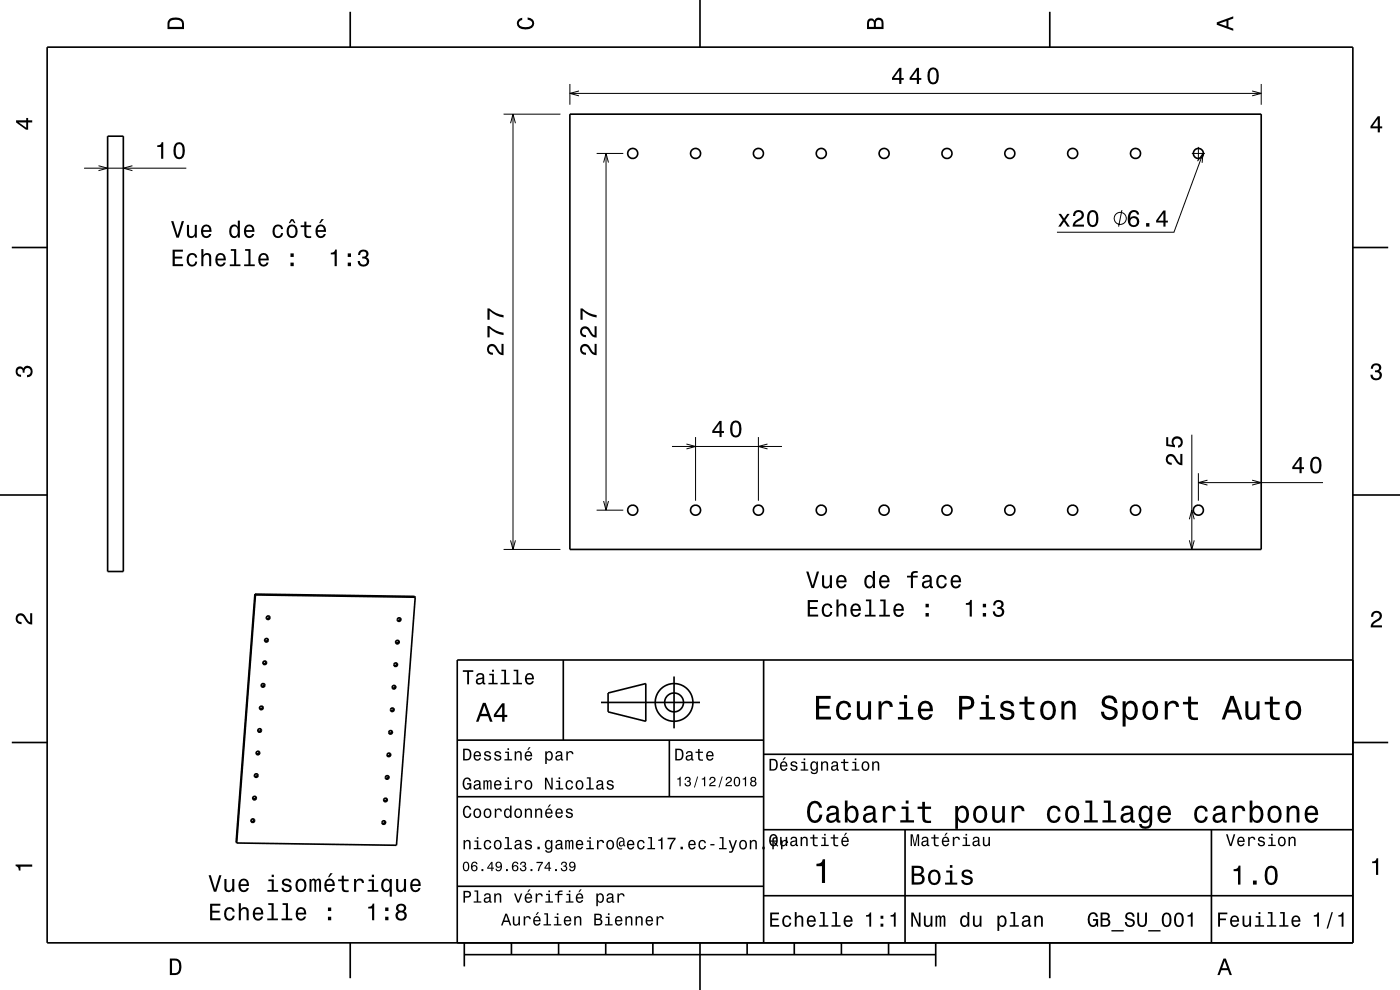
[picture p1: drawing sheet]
<svg xmlns="http://www.w3.org/2000/svg" width="297mm" height="210mm" viewBox="0 0 297 210" stroke-linecap="round" stroke-linejoin="round" font-family="sans-serif">
<g fill="none" stroke="#000" stroke-width=".21">
<path d="M120.9 17.8v4.4M120.9 19.8h146.7M122.8 19.3l-1.9 .5 1.9 .5M265.6 19.3l2 .5-2 .5M267.6 17.8v4.4M17.8 35.7h21.7M20.9 35.2l1.9 .5-1.9 .5M28.1 35.2l-1.9 .5 1.9 .5M106.8 24.2h12.1M108.3 26.1l.5-1.9 .5 1.9M108.8 24.2v92.4M126.6 32.6h5.6"/>
<path d="M128.1 34.5l.5-1.9 .5 1.9M128.6 32.6v75.6M252.8 32.6h2.8M254 34.2l1.2-1.6-.2 1.9M254.2 31.2v2.7M255.2 32.6l-6.2 16.7h-24.8M238 44.6l-.7 3.5M142.6 94.7h23.3M145.6 94.2l2 .5-2 .5M147.6 92.7v13.5M160.9 92.7v13.5M162.8 94.2l-1.9 .5 1.9 .5"/>
<path d="M252.8 92.2v24.4M106.8 116.6h12.1M108.3 114.6l.5 2 .5-2M126.6 108.2h5.6M128.1 106.3l.5 1.9 .5-1.9M252.3 110.1l.5-1.9 .6 1.9M252.3 114.6l.5 2 .6-2M254.2 100.4v5.8M254.2 102.4h26.5M256.2 101.9l-2 .5 2 .5M265.6 101.9l2 .5-2 .5"/>
<circle cx="237.7" cy="46.3" r="1.28"/>
</g>
<g fill="none" stroke="#000" stroke-width=".35">
<path d="M10 10h277v190h-277zM74.3 2.5v7.5M148.5 0v10M222.7 2.5v7.5M22.8 28.9h3.4v92.3h-3.4zM120.9 24.2h146.7v92.4h-146.7zM2.5 52.5h7.5M287 52.5h7.5M0 105h10M287 105h10M54.1 126l-4 52.6 .1 .2M54.1 126l.1 .2"/>
<path d="M54.1 126l33.9 .5 .1 .2M54.2 126.2l-4 52.6M54.2 126.2l33.9 .5M56.8 135.5a.41 .41 0 0 1-.2 .4 .41 .41 0 0 1-.5 0M57.1 130.7a.41 .41 0 0 1-.1 .5 .41 .41 0 0 1-.5-.1M84.6 135.9a.41 .41 0 0 1-.2 .4 .41 .41 0 0 1-.5 0M84.9 131.1a.41 .41 0 0 1-.1 .5 .41 .41 0 0 1-.5-.1M88.1 126.7l-4 52.6-33.9-.5M119.5 140v17M162 140v60M287 140h-190v60M2.5 157.5h7.5"/>
<path d="M55 159.4a.41 .41 0 0 1-.2 .5 .41 .41 0 0 1-.5-.1M55.3 154.6a.41 .41 0 0 1-.1 .5 .41 .41 0 0 1-.5 0M55.7 149.9a.41 .41 0 0 1-.2 .4 .41 .41 0 0 1-.4 0M56.1 145.1a.41 .41 0 0 1-.2 .4 .41 .41 0 0 1-.5 0M56.4 140.3a.41 .41 0 0 1-.1 .4 .41 .41 0 0 1-.5 0M82.8 159.8a.41 .41 0 0 1-.2 .5 .41 .41 0 0 1-.5-.1M83.1 155a.41 .41 0 0 1-.2 .5 .41 .41 0 0 1-.4 0M83.5 150.3a.41 .41 0 0 1-.2 .4 .41 .41 0 0 1-.5 0M83.8 145.5a.41 .41 0 0 1-.1 .4 .41 .41 0 0 1-.5 0M84.2 140.7a.41 .41 0 0 1-.2 .4 .41 .41 0 0 1-.4 0M97 157h65M127.5 149h21"/>
<path d="M129 147l8-2v8l-8-2zM142 157v12M143 143.5v11M287 157.5h7.5M53.9 173.8a.41 .41 0 0 1-.2 .4 .41 .41 0 0 1-.4 0M54.3 169a.41 .41 0 0 1-.2 .4 .41 .41 0 0 1-.5 0M54.6 164.2a.41 .41 0 0 1-.2 .4 .41 .41 0 0 1-.4 0M81.7 174.2a.41 .41 0 0 1-.2 .4 .41 .41 0 0 1-.5 0M82 169.4a.41 .41 0 0 1-.2 .4 .41 .41 0 0 1-.4 0M82.4 164.6a.41 .41 0 0 1-.2 .4 .41 .41 0 0 1-.4 0M97 169h65M162 176h125"/>
<path d="M162 160h125M192 176v24M257 176v24M97 188h65M162 190h125M74.3 200v7.5M98.5 202.5h100M98.5 200v5M108.5 200v2.5M118.5 200v2.5M128.5 200v2.5M138.5 200v2.5"/>
<path d="M148.5 200v10M158.5 200v2.5M168.5 200v2.5M178.5 200v2.5M188.5 200v2.5M198.5 200v5M222.7 200v7.5"/>
<circle cx="134.2" cy="32.6" r="1.07"/>
<circle cx="147.6" cy="32.5" r="1.07"/>
<circle cx="160.9" cy="32.6" r="1.07"/>
<circle cx="174.2" cy="32.5" r="1.07"/>
<circle cx="187.6" cy="32.6" r="1.07"/>
<circle cx="200.9" cy="32.5" r="1.07"/>
<circle cx="214.2" cy="32.6" r="1.07"/>
<circle cx="227.6" cy="32.5" r="1.07"/>
<circle cx="240.9" cy="32.6" r="1.07"/>
<circle cx="254.2" cy="32.6" r="1.07"/>
<circle cx="134.2" cy="108.2" r="1.07"/>
<circle cx="147.6" cy="108.2" r="1.07"/>
<circle cx="160.9" cy="108.2" r="1.07"/>
<circle cx="174.2" cy="108.2" r="1.07"/>
<circle cx="187.6" cy="108.2" r="1.07"/>
<circle cx="200.9" cy="108.2" r="1.07"/>
<circle cx="214.2" cy="108.2" r="1.07"/>
<circle cx="227.6" cy="108.2" r="1.07"/>
<circle cx="240.9" cy="108.2" r="1.07"/>
<circle cx="254.2" cy="108.2" r="1.07"/>
<circle cx="56.5" cy="135.8" r=".39"/>
<circle cx="56.9" cy="131" r=".39"/>
<circle cx="84.3" cy="136.2" r=".39"/>
<circle cx="84.7" cy="131.4" r=".39"/>
<circle cx="54.7" cy="159.7" r=".39"/>
<circle cx="55.1" cy="154.9" r=".39"/>
<circle cx="55.4" cy="150.2" r=".39"/>
<circle cx="55.8" cy="145.4" r=".39"/>
<circle cx="56.2" cy="140.6" r=".39"/>
<circle cx="82.9" cy="155.4" r=".39"/>
<circle cx="83.2" cy="150.6" r=".39"/>
<circle cx="83.6" cy="145.8" r=".39"/>
<circle cx="83.9" cy="141" r=".39"/>
<circle cx="143" cy="149" r="2"/>
<circle cx="143" cy="149" r="4"/>
<circle cx="53.6" cy="174.1" r=".39"/>
<circle cx="54" cy="169.3" r=".39"/>
<circle cx="54.4" cy="164.5" r=".39"/>
<circle cx="81.4" cy="174.5" r=".39"/>
<circle cx="81.8" cy="169.7" r=".39"/>
<circle cx="82.1" cy="164.9" r=".39"/>
<circle cx="82.5" cy="160.1" r=".39"/>
</g>
<g fill="#000">
<path d="M36 4a2.18 2.18 0 0 0-.5 2.2h3.5v-1.2a1.43 1.43 0 0 0-1.7-1.3zM36.3 4.4a2.15 2.15 0 0 1 2.2 .3l.1 1h-2.6v-1z" fill-rule="evenodd"/>
<path d="M109.9 4.2l.9-.4v.4a.7 .7 0 0 0-.7 .5 .7 .7 0 0 0 .3 .8 1.7 1.7 0 0 0 2.5-.5 .9 .9 0 0 0-1-.8v-.5a1.24 1.24 0 0 1 1.4 1.1 1.24 1.24 0 0 1-1 1.4 2.22 2.22 0 0 1-2.5-.7l-.2-.5z" fill-rule="evenodd"/>
<path d="M184.2 4.2l-.3 .7v1.3h3.5v-1.3a.98 .98 0 0 0-.7-1.1 .98 .98 0 0 0-1.2 .6 .84 .84 0 0 0-1.3-.2zM184.5 4.5a.54 .54 0 0 1 .6-.1 .54 .54 0 0 1 .3 .6v.7h-1zM185.9 4.4a.62 .62 0 0 1 .8-.1 .62 .62 0 0 1 .3 .6v.8h-1.2z" fill-rule="evenodd"/>
<path d="M190.8 14.4l-1.6 2.1v.4h1.6v.9h.4v-.9h.5v-.4h-.5v-2.1zM190.8 15v1.5h-1.1zM194.5 14.4l-1.5 2.1v.4h1.5v.9h.5v-.9h.5v-.4h-.5v-2.1zM194.5 15v1.5h-1.1zM197.1 14.8a2.68 2.68 0 0 0 .3 3 1.14 1.14 0 0 0 1.7-.9 2.31 2.31 0 0 0-.6-2.5l-.5-.1-.6 .1zM197.6 14.8h.7a2.37 2.37 0 0 1 0 2.6h-.7a2.38 2.38 0 0 1 0-2.6z" fill-rule="evenodd"/>
<path d="M258.1 4.7v.6l3.5 1.2v-.4l-1-.4v-1.4l1-.4v-.4zM258.6 5l1.6-.5v1z" fill-rule="evenodd"/>
<path d="M3.4 25.5v.5l2.1 1.5h.5v-1.5h.8v-.5h-.8v-.5h-.4v.5zM4 26h1.6v1.1z" fill-rule="evenodd"/>
<path d="M33.4 30.8v.4h.8v2.5h.4v-3.5h-.3a.77 .77 0 0 1-.9 .6zM37.1 30.6a2.67 2.67 0 0 0 .4 3.1 1.14 1.14 0 0 0 1.6-.9 2.31 2.31 0 0 0-.6-2.5l-.5-.1-.5 .1zM37.7 30.7h.6a2.37 2.37 0 0 1 0 2.6h-.6a2.37 2.37 0 0 1 0-2.6z" fill-rule="evenodd"/>
<path d="M292.3 24.7l-1.6 2.1v.4h1.6v.9h.4v-.9h.5v-.4h-.5v-2.1zM292.3 25.2v1.6h-1.1z" fill-rule="evenodd"/>
<path d="M36.6 53v3.5h2.2v-.5h-1.7v-1.2h1.6v-.4h-1.6v-1h1.7v-.4zM39.9 54a1.53 1.53 0 0 0 .8 2.6 1.07 1.07 0 0 0 1.1-1.1h-.4a.67 .67 0 0 1-.6 .7 .67 .67 0 0 1-.7-.6 1.11 1.11 0 0 1 .7-1.6 .59 .59 0 0 1 .6 .6h.4a1.09 1.09 0 0 0-.7-.9 1.09 1.09 0 0 0-1.2 .3zM42.7 52.8v3.7h.5v-1.6a.63 .63 0 0 1 .5-.9 .63 .63 0 0 1 .7 .8v1.7h.4v-1.8a.88 .88 0 0 0-.6-1 .88 .88 0 0 0-1 .4v-1.3zM46 54a1.54 1.54 0 0 0 .8 2.6 1.07 1.07 0 0 0 1.1-.9h-.5l-.2 .3-.4 .2a.76 .76 0 0 1-.7-1h1.8a1.17 1.17 0 0 0-.5-1.3 1.17 1.17 0 0 0-1.4 .1zM46.3 54.3a.66 .66 0 0 1 .8-.2 .66 .66 0 0 1 .3 .8h-1.3zM49 52.8v.4h.7v2.9h-.9v.4h2.2v-.4h-.9v-3.3zM52 52.8v.4h.7v2.9h-.9v.4h2.3v-.4h-1v-3.3zM55.1 54a1.54 1.54 0 0 0 .8 2.6 1.07 1.07 0 0 0 1.1-.9h-.5l-.2 .3-.4 .2a.76 .76 0 0 1-.7-1h1.8a1.16 1.16 0 0 0-.5-1.3 1.16 1.16 0 0 0-1.4 .1zM55.4 54.3a.66 .66 0 0 1 .8-.2 .66 .66 0 0 1 .4 .8h-1.4zM61.6 55.7v.8h.7v-.8zM61.6 53.8v.7h.7v-.7z" fill-rule="evenodd"/>
<path d="M36.3 46.9l1.1 3.5h.5l1.1-3.5h-.4l-.9 3-.9-3zM39.7 47.7v1.8a.89 .89 0 0 0 .6 1 .89 .89 0 0 0 1-.5v.4h.5v-2.7h-.5v1.6a.65 .65 0 0 1-.4 .7 .65 .65 0 0 1-.8-.3v-2zM42.9 48a1.55 1.55 0 0 0 .8 2.5 1.07 1.07 0 0 0 1.1-.9h-.4l-.2 .4-.4 .1a.76 .76 0 0 1-.7-.9h1.8a1.17 1.17 0 0 0-.5-1.4 1.17 1.17 0 0 0-1.5 .2zM43.3 48.2a.66 .66 0 0 1 .8-.1 .66 .66 0 0 1 .3 .7h-1.3zM48.9 48a1.57 1.57 0 0 0 .8 2.5l.4-.1 .3-.4v.4h.5v-3.6h-.4v1.3a.89 .89 0 0 0-1.6-.1zM49.3 48.3a.62 .62 0 0 1 .6-.3 .62 .62 0 0 1 .5 .6 1.12 1.12 0 0 1-.7 1.5 1.19 1.19 0 0 1-.4-1.8zM52 48a1.55 1.55 0 0 0 .8 2.5 1.07 1.07 0 0 0 1.1-.9h-.4l-.2 .4-.4 .1a.76 .76 0 0 1-.7-.9h1.8a1.17 1.17 0 0 0-.5-1.4 1.17 1.17 0 0 0-1.5 .2zM52.4 48.2a.66 .66 0 0 1 .8-.1 .66 .66 0 0 1 .3 .7h-1.3zM58.1 48a1.53 1.53 0 0 0 .9 2.5 1.06 1.06 0 0 0 1.1-1.1h-.5a.67 .67 0 0 1-.6 .7 .67 .67 0 0 1-.7-.6 1.11 1.11 0 0 1 .7-1.5 .59 .59 0 0 1 .6 .6h.5a1.09 1.09 0 0 0-.8-1 1.09 1.09 0 0 0-1.2 .4zM61.7 46.5l-.5 .8h.3l.5-.5 .4 .5h.3l-.5-.8zM61.1 48a1.53 1.53 0 0 0 .9 2.5 1.48 1.48 0 0 0 1.1-1.4 1.48 1.48 0 0 0-1.1-1.5l-.5 .1zM61.4 48.3a.67 .67 0 0 1 .8-.3 .67 .67 0 0 1 .4 .6 1.11 1.11 0 0 1-.6 1.5 1.17 1.17 0 0 1-.6-1.8zM64.6 47v.8h-.8v.4h.8v1.8a1.05 1.05 0 0 0 1.4 .5v-.4a.68 .68 0 0 1-1-.3v-1.6h1v-.4h-1v-.8zM68.2 46.5l-.5 .8h.3l.7-.8zM67.2 48a1.55 1.55 0 0 0 .8 2.5 1.07 1.07 0 0 0 1.1-.9h-.4l-.2 .4-.4 .1a.76 .76 0 0 1-.7-.9h1.8a1.17 1.17 0 0 0-.5-1.4 1.17 1.17 0 0 0-1.5 .2zM67.6 48.2a.66 .66 0 0 1 .8-.1 .66 .66 0 0 1 .3 .7h-1.3z" fill-rule="evenodd"/>
<path d="M70.2 53.6v.4h.8v2.5h.4v-3.6h-.3a.77 .77 0 0 1-.9 .7zM73.8 55.7v.8h.7v-.8zM73.8 53.8v.7h.7v-.7zM76.3 53.2l-.3 .9h.4a.62 .62 0 0 1 .3-.8 .62 .62 0 0 1 .8 .3 .62 .62 0 0 1-.2 .8h-.5v.4a.72 .72 0 0 1 1 .5 .72 .72 0 0 1-.5 .9 .72 .72 0 0 1-.9-.5l-.1-.3h-.4a1.18 1.18 0 0 0 1.5 1.2 1.18 1.18 0 0 0 .6-1.9l-.3-.1a.9 .9 0 0 0 .4-1.1 .9 .9 0 0 0-1-.6z" fill-rule="evenodd"/>
<path d="M224.6 45.4l.8 1.3-.9 1.4h.5l.7-1.1 .7 1.1h.6l-1-1.4 .9-1.3h-.5l-.7 .9-.6-.9zM227.9 44.9l-.3 .9h.5a.7 .7 0 0 1 .5-.8 .7 .7 0 0 1 .9 .5 .7 .7 0 0 1-.5 .8 1.8 1.8 0 0 0-1.5 1.8h2.5v-.5h-1.9a2.22 2.22 0 0 1 1.4-1.1 1.13 1.13 0 0 0 .1-1.7 1.13 1.13 0 0 0-1.7 .1zM230.9 45a2.66 2.66 0 0 0 .4 3.1 1.14 1.14 0 0 0 1.6-.9 2.31 2.31 0 0 0-.6-2.5l-.5-.2-.5 .2zM231.5 45.1h.6a2.38 2.38 0 0 1 0 2.6h-.6a2.37 2.37 0 0 1 0-2.6z" fill-rule="evenodd"/>
<path d="M239.8 44.8a2.39 2.39 0 0 0 .2 3.3 1.16 1.16 0 0 0 1.5-.4 1.16 1.16 0 0 0-.2-1.5 1.16 1.16 0 0 0-1.6 0 1.02 1.02 0 0 1 .9-1.2 .58 .58 0 0 1 .6 .5h.5a1.11 1.11 0 0 0-.8-.9 1.11 1.11 0 0 0-1.1 .2zM239.7 47a.75 .75 0 0 1 1.5 0 .75 .75 0 0 1-1.5 0zM243.1 47.3v.8h.7v-.8zM246.8 44.7l-1.5 2.1v.4h1.5v.9h.5v-.9h.5v-.4h-.5v-2.1zM246.8 45.2v1.6h-1.1z" fill-rule="evenodd"/>
<path d="M103.6 73.3a1.2 1.2 0 0 0-.2 1.3 1.2 1.2 0 0 0 1.2 .7v-.5a.7 .7 0 0 1-.9-.5 .7 .7 0 0 1 .5-.9 .7 .7 0 0 1 .9 .5 1.8 1.8 0 0 0 1.7 1.4v-2.4h-.4v1.9a2.2 2.2 0 0 1-1.2-1.4 1.11 1.11 0 0 0-1.6-.1zM103.4 69.2v2.4h.5v-2a5.2 5.2 0 0 0 2.9 1.5v-.5a5.2 5.2 0 0 1-3-1.4zM103.4 65.4v2.4h.5v-1.9a5.2 5.2 0 0 0 2.9 1.4v-.5a5.2 5.2 0 0 1-3-1.4z" fill-rule="evenodd"/>
<path d="M123.3 73.3a1.2 1.2 0 0 0-.2 1.3 1.2 1.2 0 0 0 1.2 .7v-.5a.7 .7 0 0 1-.8-.5 .7 .7 0 0 1 .5-.9 .7 .7 0 0 1 .8 .5 1.8 1.8 0 0 0 1.8 1.4v-2.4h-.5v1.9a2.2 2.2 0 0 1-1.1-1.4 1.11 1.11 0 0 0-1.7-.1zM123.3 69.5a1.2 1.2 0 0 0-.2 1.4 1.2 1.2 0 0 0 1.2 .6v-.4a.7 .7 0 0 1-.8-.5 .7 .7 0 0 1 .5-.9 .7 .7 0 0 1 .8 .5 1.8 1.8 0 0 0 1.8 1.4v-2.4h-.5v1.9a2.2 2.2 0 0 1-1.1-1.5 1.11 1.11 0 0 0-1.7-.1zM123.1 65.4v2.4h.5v-1.9a5.1 5.1 0 0 0 3 1.4v-.5a5.2 5.2 0 0 1-3-1.4z" fill-rule="evenodd"/>
<path d="M291.1 77.4a1.08 1.08 0 0 1 1.4-.2 1.08 1.08 0 0 1 .4 1.2l-.3 .3a1.06 1.06 0 0 1 .5 1.3 1.06 1.06 0 0 1-1.2 .7 1.1 1.1 0 0 1-1.2-1.2h.5a.71 .71 0 0 0 1 .8 .71 .71 0 0 0 .1-1.3h-.6v-.4a.61 .61 0 0 0 .8-.3 .61 .61 0 0 0-.2-.8 .61 .61 0 0 0-.9 .2l-.1 .5h-.5z" fill-rule="evenodd"/>
<path d="M3.6 78a.86 .86 0 0 1 1.4 .2 1.06 1.06 0 0 1 1.2-.6 1.06 1.06 0 0 1 .7 1.2 1.1 1.1 0 0 1-1.2 1.2v-.4a.71 .71 0 0 0 .8-1 .71 .71 0 0 0-1.3-.1v.6h-.4a.61 .61 0 0 0-.3-.8 .61 .61 0 0 0-.8 .2 .61 .61 0 0 0 .2 .8l.6 .2v.4a1.15 1.15 0 0 1-1.2-.6 1.15 1.15 0 0 1 .3-1.3z" fill-rule="evenodd"/>
<path d="M152.6 89.3l-1.5 2.1v.4h1.5v.9h.5v-.9h.5v-.4h-.5v-2.1zM152.6 89.9v1.5h-1.1zM155.2 89.6a2.67 2.67 0 0 0 .4 3.1 1.14 1.14 0 0 0 1.6-.9 2.31 2.31 0 0 0-.6-2.5l-.5-.1-.5 .1zM155.8 89.7h.6a2.37 2.37 0 0 1 0 2.6h-.6a2.38 2.38 0 0 1 0-2.6z" fill-rule="evenodd"/>
<path d="M247.6 96.6a1.2 1.2 0 0 0-.2 1.3 1.2 1.2 0 0 0 1.2 .7v-.4a.7 .7 0 0 1-.9-.6 .7 .7 0 0 1 .5-.8 .7 .7 0 0 1 .9 .5 1.81 1.81 0 0 0 1.7 1.4v-2.4h-.4v1.9a2.23 2.23 0 0 1-1.2-1.5 1.1 1.1 0 0 0-1.6-.1zM247.4 92.7v1.9l1.9 .3v-.4a.8 .8 0 0 1-.3-1.3 .8 .8 0 0 1 1.3 .1 .8 .8 0 0 1-.4 1.2v.5a1.21 1.21 0 0 0 1.1-1.5 1.21 1.21 0 0 0-1.7-.8 1.21 1.21 0 0 0-.5 1.7l-1-.1v-1.6z" fill-rule="evenodd"/>
<path d="M275.7 97l-1.6 2.1v.4h1.6v.9h.4v-.9h.5v-.4h-.5v-2.1zM275.7 97.5v1.6h-1.1zM278.2 97.3a2.68 2.68 0 0 0 .4 3.1 1.14 1.14 0 0 0 1.7-.9 2.31 2.31 0 0 0-.6-2.5l-.6-.2-.5 .2zM278.8 97.4h.7a2.38 2.38 0 0 1 0 2.6h-.7a2.38 2.38 0 0 1 0-2.6z" fill-rule="evenodd"/>
<path d="M3.6 130.4a1.22 1.22 0 0 1 2 .7l.4 .6 .4 .3v-1.9h.4v2.4a1.8 1.8 0 0 1-1.7-1.4 .71 .71 0 0 0-.9-.5 .71 .71 0 0 0-.5 .8 .71 .71 0 0 0 .9 .5v.5a1.18 1.18 0 0 1-1.2-.7 1.18 1.18 0 0 1 .2-1.3z" fill-rule="evenodd"/>
<path d="M171.4 127.3v3.5h2.2v-.4h-1.8v-1.2h1.6v-.4h-1.6v-1.1h1.7v-.4zM174.6 128.4a1.53 1.53 0 0 0 .9 2.5 1.07 1.07 0 0 0 1.1-1.1h-.5a.67 .67 0 0 1-.6 .7 .67 .67 0 0 1-.7-.6 1.11 1.11 0 0 1 .7-1.5 .6 .6 0 0 1 .6 .6h.5a1.09 1.09 0 0 0-.8-1 1.09 1.09 0 0 0-1.2 .4zM177.4 127.2v3.6h.5v-1.6a.63 .63 0 0 1 .5-.8 .63 .63 0 0 1 .7 .7v1.7h.4v-1.8a.88 .88 0 0 0-.6-1 .88 .88 0 0 0-1 .5v-1.3zM180.7 128.4a1.54 1.54 0 0 0 .8 2.5 1.06 1.06 0 0 0 1.1-.9h-.4l-.3 .4-.3 .1a.76 .76 0 0 1-.7-.9h1.7a1.16 1.16 0 0 0-.5-1.4 1.16 1.16 0 0 0-1.4 .2zM181.1 128.6a.66 .66 0 0 1 .7-.1 .66 .66 0 0 1 .4 .7h-1.3zM183.7 127.2v.3h.7v2.9h-.9v.4h2.2v-.4h-.9v-3.2zM186.7 127.2v.3h.7v2.9h-.9v.4h2.3v-.4h-.9v-3.2zM189.8 128.4a1.54 1.54 0 0 0 .8 2.5 1.05 1.05 0 0 0 1.1-.9h-.4l-.3 .4-.3 .1a.76 .76 0 0 1-.7-.9h1.7a1.16 1.16 0 0 0-.4-1.4 1.16 1.16 0 0 0-1.5 .2zM190.2 128.6a.66 .66 0 0 1 .8-.1 .66 .66 0 0 1 .3 .7h-1.3zM196.3 130v.8h.7v-.8zM196.3 128.1v.7h.7v-.7z" fill-rule="evenodd"/>
<path d="M171 121.2l1.2 3.5h.5l1.1-3.5h-.5l-.9 3-.9-3zM174.4 122v1.8a.89 .89 0 0 0 .6 1 .89 .89 0 0 0 1.1-.5v.4h.4v-2.7h-.5v1.6a.65 .65 0 0 1-.3 .8 .65 .65 0 0 1-.8-.3l-.1-2.1zM177.7 122.3a1.55 1.55 0 0 0 .8 2.5 1.06 1.06 0 0 0 1.1-.8h-.5l-.2 .3-.4 .1a.76 .76 0 0 1-.7-.9h1.8a1.17 1.17 0 0 0-.5-1.4 1.17 1.17 0 0 0-1.4 .2zM178 122.5a.66 .66 0 0 1 .8-.1 .66 .66 0 0 1 .3 .7h-1.3zM183.6 122.3a1.58 1.58 0 0 0 .8 2.5l.4-.1 .4-.4v.4h.4v-3.6h-.4v1.3a.89 .89 0 0 0-1.6-.1zM184 122.6a.62 .62 0 0 1 .7-.2 .62 .62 0 0 1 .4 .5 1.12 1.12 0 0 1-.6 1.5 1.19 1.19 0 0 1-.5-1.8zM186.8 122.3a1.54 1.54 0 0 0 .8 2.5 1.06 1.06 0 0 0 1.1-.8h-.5l-.2 .3-.4 .1a.76 .76 0 0 1-.7-.9h1.8a1.17 1.17 0 0 0-.5-1.4 1.17 1.17 0 0 0-1.4 .2zM187.1 122.5a.66 .66 0 0 1 .8-.1 .66 .66 0 0 1 .4 .7h-1.4zM192.4 122.1v.4h.8v2.2h.5v-2.2h1v-.4h-1v-.3l.3-.3h.7v-.4a1.04 1.04 0 0 0-1.5 .8v.2zM195.9 122.2l-.2 .6h.4a.55 .55 0 0 1 .7-.5 .55 .55 0 0 1 .3 .8h-.2a1 1 0 0 0-1 .2 1 1 0 0 0-.3 1.1 .93 .93 0 0 0 1.7 0l.1 .3h.5v-.3h-.2v-1.6a1.02 1.02 0 0 0-.7-.9 1.02 1.02 0 0 0-1.1 .3zM196.1 123.7l1.1-.3a.77 .77 0 0 1-.2 .8 .77 .77 0 0 1-.9 .1zM198.9 122.3a1.53 1.53 0 0 0 .9 2.5 1.06 1.06 0 0 0 1.1-1h-.5a.67 .67 0 0 1-.6 .6 .67 .67 0 0 1-.7-.6 1.11 1.11 0 0 1 .7-1.5 .6 .6 0 0 1 .6 .6h.5a1.09 1.09 0 0 0-.8-.9 1.09 1.09 0 0 0-1.2 .3zM202 122.3a1.54 1.54 0 0 0 .8 2.5 1.06 1.06 0 0 0 1-.8h-.4l-.2 .3-.4 .1a.76 .76 0 0 1-.7-.9h1.8a1.17 1.17 0 0 0-.5-1.4 1.17 1.17 0 0 0-1.4 .2zM202.3 122.5a.66 .66 0 0 1 .8-.1 .66 .66 0 0 1 .3 .7h-1.3z" fill-rule="evenodd"/>
<path d="M204.9 127.9v.4h.8v2.5h.5v-3.5h-.4a.77 .77 0 0 1-.9 .6zM208.5 130v.8h.7v-.8zM208.5 128.1v.7h.7v-.7zM211 127.6l-.3 .8h.4a.62 .62 0 0 1 .4-.7 .62 .62 0 0 1 .8 .2 .62 .62 0 0 1-.2 .8l-.5 .1v.4a.72 .72 0 0 1 .9 .4 .72 .72 0 0 1-.5 .9 .72 .72 0 0 1-.9-.5v-.3h-.5a1.18 1.18 0 0 0 1.5 1.2 1.18 1.18 0 0 0 .6-1.9l-.2-.1a.9 .9 0 0 0 .3-1.1 .9 .9 0 0 0-1-.5z" fill-rule="evenodd"/>
<path d="M291.2 129.9a1.18 1.18 0 0 1 1.9 .3 1.18 1.18 0 0 1-1 1.7l-.5 .3-.3 .5h1.9v.4h-2.4a1.8 1.8 0 0 1 1.4-1.8 .71 .71 0 0 0 .5-.8 .71 .71 0 0 0-.9-.5 .71 .71 0 0 0-.5 .8h-.4z" fill-rule="evenodd"/>
<path d="M98.2 158.8v2.5h.9a1.37 1.37 0 0 0 .7-2.2 1.56 1.56 0 0 0-1.6-.3zM98.6 159.1a.98 .98 0 0 1 1.1 .7 .98 .98 0 0 1-.6 1.2h-.5zM100.7 159.6a1.04 1.04 0 0 0-.2 1.2 1.04 1.04 0 0 0 1 .5l.5-.5h-.3l-.4 .3a.54 .54 0 0 1-.5-.7h1.3a.83 .83 0 0 0-.4-.9 .83 .83 0 0 0-1 .1zM100.9 159.7l.2-.1a.47 .47 0 0 1 .5 .1 .47 .47 0 0 1 .1 .5h-.9zM102.9 159.5l-.2 .1a.69 .69 0 0 0 .9 .9l.2 .1a.43 .43 0 0 1-.4 .5 .43 .43 0 0 1-.4-.4h-.3a.74 .74 0 0 0 .9 .7 .74 .74 0 0 0 .5-1l-1-.4a.38 .38 0 0 1 .3-.5 .38 .38 0 0 1 .4 .4h.3a.78 .78 0 0 0-1.2-.4zM105.1 159.5l-.2 .1a.69 .69 0 0 0 .9 .9l.2 .1a.43 .43 0 0 1-.4 .5 .43 .43 0 0 1-.5-.4h-.3a.74 .74 0 0 0 .9 .7 .74 .74 0 0 0 .5-1l-.9-.4a.38 .38 0 0 1 .3-.5 .38 .38 0 0 1 .4 .4h.3a.77 .77 0 0 0-1.2-.4zM107.2 159.4v.3h.5v1.3h-.7v.3h1.6v-.3h-.6v-1.6zM107.7 158.7v.4h.3v-.4zM109.2 159.4v1.9h.3v-1.1a.45 .45 0 0 1 .4-.6 .45 .45 0 0 1 .5 .5v1.2h.3v-1.3a.63 .63 0 0 0-.5-.7 .63 .63 0 0 0-.7 .4v-.3zM112.2 158.5l-.4 .6h.3l.5-.6zM111.5 159.6a1.04 1.04 0 0 0-.2 1.2 1.04 1.04 0 0 0 1.1 .5l.5-.5h-.3l-.5 .3a.54 .54 0 0 1-.5-.7h1.3a.83 .83 0 0 0-.4-.9 .83 .83 0 0 0-1 .1zM111.8 159.7l.1-.1a.48 .48 0 0 1 .5 .1 .48 .48 0 0 1 .2 .5h-1zM115.7 159.4v2.7h.3v-1.1a.66 .66 0 0 0 .7 .4 .66 .66 0 0 0 .5-.6 .91 .91 0 0 0 0-1.1 .91 .91 0 0 0-1-.3l-.2 .3v-.3zM116.1 159.8a.45 .45 0 0 1 .5-.2 .45 .45 0 0 1 .3 .4 .65 .65 0 0 1 .1 .8 .65 .65 0 0 1-.7 .2 .98 .98 0 0 1-.2-1.2zM118.1 159.5l-.2 .4h.3a.39 .39 0 0 1 .4-.3 .39 .39 0 0 1 .3 .5h-.1a.65 .65 0 0 0-1 .4 .65 .65 0 0 0 .6 .9l.6-.3 .1 .2h.4v-.2l-.2-.1v-1.1a.72 .72 0 0 0-.5-.6 .72 .72 0 0 0-.7 .2zM118.2 160.6l.8-.3a.55 .55 0 0 1-.2 .7 .55 .55 0 0 1-.6 0zM120.1 159.4v1.9h.4v-1.1a.47 .47 0 0 1 .2-.6 .47 .47 0 0 1 .6 .2v.2h.4a.64 .64 0 0 0-.5-.7 .64 .64 0 0 0-.8 .4v-.3z" fill-rule="evenodd"/>
<path d="M98.2 142.2v.3h.9v2.7h.4v-2.7h.9v-.3zM101.3 143l-.3 .5h.4a.47 .47 0 0 1 .5-.4 .47 .47 0 0 1 .4 .6l-.2 .1a.84 .84 0 0 0-1 .2 .84 .84 0 0 0 0 1.1 .9 .9 0 0 0 1.3-.2l.1 .2 .5 .1v-.3l-.3-.1v-1.3a.87 .87 0 0 0-1.4-.5zM101.4 144.3l.9-.3a.66 .66 0 0 1-.1 .7 .66 .66 0 0 1-.8 .1zM103.8 142.9v.3h.6v1.6h-.8v.4h2v-.4h-.8v-1.9zM104.4 142.1v.4h.4v-.4zM106.4 142.1v.3h.6v2.4h-.8v.4h1.9v-.4h-.7v-2.7zM109 142.1v.3h.6v2.4h-.8v.4h1.9v-.4h-.7v-2.7zM111.6 143.1a1.32 1.32 0 0 0 .7 2.1 .9 .9 0 0 0 .9-.7h-.3l-.2 .3-.4 .1a.65 .65 0 0 1-.6-.8h1.6a1 1 0 0 0-.4-1.2 1 1 0 0 0-1.3 .2zM111.9 143.3a.57 .57 0 0 1 .7-.1 .57 .57 0 0 1 .3 .6h-1.2z" fill-rule="evenodd"/>
<path d="M102.4 149.1l-1.4 4h.5l.4-1.2h1.6l.4 1.2h.6l-1.5-4zM102.7 149.7l.7 1.7h-1.3zM106.5 149.2l-1.7 2.4v.5h1.7v1h.5v-1h.6v-.5h-.6v-2.4zM106.5 149.9v1.7h-1.3z" fill-rule="evenodd"/>
<path d="M143.2 158.8v2.5h.9a1.37 1.37 0 0 0 .7-2.2 1.56 1.56 0 0 0-1.6-.3zM143.6 159.1a.98 .98 0 0 1 1.1 .7 .98 .98 0 0 1-.6 1.2h-.5zM145.7 159.5l-.2 .4h.3a.39 .39 0 0 1 .5-.3 .39 .39 0 0 1 .3 .5h-.2a.65 .65 0 0 0-.9 .4 .65 .65 0 0 0 .5 .9l.7-.3v.2h.4v-.2l-.1-.1-.1-1.1a.73 .73 0 0 0-.4-.6 .73 .73 0 0 0-.8 .2zM145.8 160.6l.8-.3a.55 .55 0 0 1-.1 .7 .55 .55 0 0 1-.7 0zM148.1 158.9v.5h-.5v.3h.5v1.3a.75 .75 0 0 0 1 .4v-.3a.48 .48 0 0 1-.7-.3v-1.1h.7v-.3h-.7v-.5zM150 159.6a1.04 1.04 0 0 0-.2 1.2 1.04 1.04 0 0 0 1.1 .5l.5-.5h-.4l-.4 .3a.54 .54 0 0 1-.5-.7h1.3a.83 .83 0 0 0-.4-.9 .83 .83 0 0 0-1 .1zM150.3 159.7l.1-.1a.48 .48 0 0 1 .5 .1 .48 .48 0 0 1 .2 .5h-1z" fill-rule="evenodd"/>
<path d="M173.1 147.6v5h3.2v-.6h-2.5v-1.7h2.2v-.6h-2.2v-1.5h2.4v-.6zM177.8 149.2a2.59 2.59 0 0 0 .5 3.4 1.58 1.58 0 0 0 2.3-1.4h-.6a.95 .95 0 0 1-.9 1 .95 .95 0 0 1-1-.9 1.59 1.59 0 0 1 .9-2.1 .85 .85 0 0 1 .9 .8h.7a1.56 1.56 0 0 0-1.1-1.3 1.56 1.56 0 0 0-1.7 .5zM181.8 148.8v2.5a1.27 1.27 0 0 0 .9 1.4 1.27 1.27 0 0 0 1.5-.7v.6h.6v-3.8h-.6v2.2a.92 .92 0 0 1-.6 1.1 .92 .92 0 0 1-1.2-.4v-2.9zM186.4 148.8v3.8h.6v-2.2a.95 .95 0 0 1 .5-1.1 .95 .95 0 0 1 1.2 .3l.1 .4h.6a1.28 1.28 0 0 0-1-1.4 1.28 1.28 0 0 0-1.4 .8v-.6zM190.8 148.9v.5h1v2.7h-1.3v.5h3.2v-.5h-1.3v-3.2zM191.8 147.4v.8h.6v-.8zM195.1 149.2a2.62 2.62 0 0 0 .5 3.4 1.57 1.57 0 0 0 2.2-1.1h-.6l-.3 .5-.5 .2a1.08 1.08 0 0 1-1-1.3h2.5a1.66 1.66 0 0 0-.7-2 1.66 1.66 0 0 0-2.1 .3zM195.6 149.5a.94 .94 0 0 1 1.2-.2 .94 .94 0 0 1 .5 1h-1.9zM203.5 147.6v5h.6v-2.1h.8a1.47 1.47 0 0 0 1.8-1.2 1.47 1.47 0 0 0-1.5-1.7zM204.1 148.2a1.6 1.6 0 0 1 1.8 .5 .86 .86 0 0 1 0 .9 .86 .86 0 0 1-.9 .3h-.9zM208.1 148.9v.5h1v2.7h-1.3v.5h3.3v-.5h-1.3v-3.2zM209.1 147.4v.8h.7v-.8zM212.6 148.9a1.08 1.08 0 0 0-.3 1.2 1.08 1.08 0 0 0 1 .7l1.1 .4a.57 .57 0 0 1 .2 .6 .57 .57 0 0 1-.5 .4 .96 .96 0 0 1-1.4-.8h-.6a1.6 1.6 0 0 0 1.3 1.4 1.6 1.6 0 0 0 1.7-.8 1.13 1.13 0 0 0-1-1.6l-1.1-.3-.2-.4a.87 .87 0 0 1 .9-.5 .87 .87 0 0 1 .8 .6h.6a1.4 1.4 0 0 0-2.1-1.1zM217.4 147.8v1.1h-1.1v.5h1.1v2.6l.2 .4 .4 .3h1.4v-.5a.97 .97 0 0 1-1.4-.5v-2.3h1.4v-.5h-1.4v-1.1zM221.1 149.2a2.56 2.56 0 0 0 .5 3.4 1.72 1.72 0 0 0 1.8-.2 1.72 1.72 0 0 0 .6-1.7 1.7 1.7 0 0 0-.9-1.9 1.7 1.7 0 0 0-2 .4zM221.6 149.6a.96 .96 0 0 1 1-.4 .96 .96 0 0 1 .7 .8 1.59 1.59 0 0 1-1 2.2 1.19 1.19 0 0 1-1-1.5zM225.2 148.8v3.8h.6v-2.2a.97 .97 0 0 1 .5-1.1 .97 .97 0 0 1 1.1 .2l.1 .7v2.4h.7v-2.5a1.27 1.27 0 0 0-.9-1.4 1.27 1.27 0 0 0-1.5 .6v-.5zM234.1 147.9a1.38 1.38 0 0 0-.3 1.5 1.38 1.38 0 0 0 1.3 .9 1.25 1.25 0 0 1 1.4 .9 1.15 1.15 0 0 1-1.3 .9 1.15 1.15 0 0 1-1-1.1h-.7a1.8 1.8 0 0 0 1.7 1.8 1.8 1.8 0 0 0 1.9-1.6 1.46 1.46 0 0 0-1.5-1.4l-.6-.2a.83 .83 0 0 1-.5-1.1 .83 .83 0 0 1 1.2-.3l.5 .5 .1 .4h.7a1.67 1.67 0 0 0-1-1.6 1.67 1.67 0 0 0-1.9 .4zM238.2 148.8v5.3h.6v-2.1a1.32 1.32 0 0 0 1.4 .7 1.32 1.32 0 0 0 1.1-1.1 2.43 2.43 0 0 0-.8-2.8 1.21 1.21 0 0 0-1.7 .5v-.5zM239.1 149.6a.9 .9 0 0 1 .9-.4 .9 .9 0 0 1 .7 .8 1.61 1.61 0 0 1-.9 2.2 1.18 1.18 0 0 1-1-1.5zM242.8 149.2a2.56 2.56 0 0 0 .5 3.4 1.72 1.72 0 0 0 1.8-.2 1.72 1.72 0 0 0 .6-1.7 1.7 1.7 0 0 0-.9-1.9 1.7 1.7 0 0 0-2 .4zM243.3 149.6a.96 .96 0 0 1 1-.4 .96 .96 0 0 1 .7 .8 1.59 1.59 0 0 1-1 2.2 1.19 1.19 0 0 1-1-1.5zM247.1 148.8v3.8h.6v-2.2a.95 .95 0 0 1 .5-1.1 .95 .95 0 0 1 1.2 .3l.1 .4h.6a1.28 1.28 0 0 0-1-1.4 1.28 1.28 0 0 0-1.4 .8v-.6zM252 147.8v1.1h-1v.5h1l.1 2.6 .2 .4 .4 .3h1.4v-.5a.97 .97 0 0 1-1.4-.5v-2.3h1.4v-.5h-1.4v-1.1zM261 147.6l-1.8 5h.6l.6-1.4h2l.5 1.4h.7l-1.9-5zM261.4 148.3l.7 2.2h-1.5zM264.2 148.8v2.5a1.27 1.27 0 0 0 .9 1.4 1.27 1.27 0 0 0 1.5-.7v.6h.6v-3.8h-.6v2.2a.92 .92 0 0 1-.6 1.1 .92 .92 0 0 1-1.1-.4l-.1-2.9zM269.4 147.8v1.1h-1.1v.5h1.1v2.6l.2 .4 .4 .3 .7 .1 .8-.1v-.5a.97 .97 0 0 1-1.4-.5l-.1-2.3h1.5v-.5h-1.5v-1.1zM273.1 149.2a2.56 2.56 0 0 0 .6 3.4 1.72 1.72 0 0 0 1.8-.2 1.72 1.72 0 0 0 .6-1.7 1.7 1.7 0 0 0-.9-1.9 1.7 1.7 0 0 0-2.1 .4zM273.6 149.6a.96 .96 0 0 1 1-.4 .96 .96 0 0 1 .7 .8 1.59 1.59 0 0 1-.9 2.2 1.19 1.19 0 0 1-1.1-1.5z" fill-rule="evenodd"/>
<path d="M98.4 171.2a1.45 1.45 0 0 0 .7 2.3 .94 .94 0 0 0 .9-1h-.3a.59 .59 0 0 1-.8 .7 1.31 1.31 0 0 1 .2-2l.3 .1 .2 .4h.4a.85 .85 0 0 0-.6-.8 .85 .85 0 0 0-1 .3zM100.6 171.7a1.04 1.04 0 0 0-.1 1.3 1.04 1.04 0 0 0 1.1 .5 1.04 1.04 0 0 0 .5-1.3 1.04 1.04 0 0 0-1.2-.7zM100.9 171.9a.48 .48 0 0 1 .5-.1 .48 .48 0 0 1 .3 .4 .66 .66 0 0 1 0 .7 .66 .66 0 0 1-.7 .3 .98 .98 0 0 1-.1-1.3zM102.8 171.7a1.04 1.04 0 0 0-.2 1.3 1.04 1.04 0 0 0 1.2 .5 1.04 1.04 0 0 0 .5-1.3 1.04 1.04 0 0 0-1.2-.7zM103 171.9a.48 .48 0 0 1 .5-.1 .48 .48 0 0 1 .4 .4 .66 .66 0 0 1 0 .7 .66 .66 0 0 1-.7 .3 .97 .97 0 0 1-.2-1.3zM105 171.5v2h.3v-1.1a.47 .47 0 0 1 .2-.6 .47 .47 0 0 1 .6 .2l.1 .1h.3a.64 .64 0 0 0-.5-.6 .64 .64 0 0 0-.7 .4v-.4zM107.1 171.7a1.06 1.06 0 0 0-.2 1.2 1.06 1.06 0 0 0 .9 .6l.4-.3v.3h.3v-2.6h-.3v.9a.63 .63 0 0 0-1.1-.1zM107.4 171.9a.44 .44 0 0 1 .4-.1 .44 .44 0 0 1 .4 .4 .65 .65 0 0 1 0 .7 .65 .65 0 0 1-.7 .3l-.2-.4zM109.3 171.7a1.04 1.04 0 0 0-.1 1.3 1.04 1.04 0 0 0 1.1 .5 1.04 1.04 0 0 0 .5-1.3 1.04 1.04 0 0 0-1.2-.7zM109.5 171.9a.48 .48 0 0 1 .6-.1 .48 .48 0 0 1 .3 .4 .66 .66 0 0 1 0 .7 .66 .66 0 0 1-.7 .3 .98 .98 0 0 1-.2-1.3zM111.4 171.5v2h.3v-1.1a.45 .45 0 0 1 .3-.7 .45 .45 0 0 1 .5 .6v1.2h.4v-1.3a.63 .63 0 0 0-.5-.7 .63 .63 0 0 0-.7 .3v-.3zM113.5 171.5v2h.3v-1.1a.45 .45 0 0 1 .3-.6 .45 .45 0 0 1 .6 .2v1.5h.3v-1.3a.63 .63 0 0 0-.4-.7 .63 .63 0 0 0-.8 .3v-.3zM116.5 170.7l-.3 .6h.2l.5-.6zM115.9 171.7a1.04 1.04 0 0 0-.2 1.2 1.04 1.04 0 0 0 1 .6l.5-.6h-.3l-.4 .4a.54 .54 0 0 1-.5-.7h1.2a.83 .83 0 0 0-.3-1 .83 .83 0 0 0-1 .1zM116.1 171.9l.2-.1a.47 .47 0 0 1 .4 .1 .47 .47 0 0 1 .2 .4h-.9zM118 171.7a1.04 1.04 0 0 0-.2 1.2 1.04 1.04 0 0 0 1.1 .6l.5-.6h-.3l-.5 .4a.53 .53 0 0 1-.5-.7h1.3a.83 .83 0 0 0-.3-1 .83 .83 0 0 0-1.1 .1zM118.3 171.9l.1-.1a.47 .47 0 0 1 .5 .1 .47 .47 0 0 1 .2 .4h-1zM120.2 171.6l-.1 .2a.69 .69 0 0 0 .8 .9l.3 .1a.43 .43 0 0 1-.4 .5 .43 .43 0 0 1-.5-.4h-.3a.74 .74 0 0 0 .9 .7 .74 .74 0 0 0 .5-1.1l-1-.3a.38 .38 0 0 1 .3-.5 .38 .38 0 0 1 .5 .3h.3a.77 .77 0 0 0-1.3-.4z" fill-rule="evenodd"/>
<path d="M98.4 165.3a1.44 1.44 0 0 0 .7 2.2l.3-.1 .3-.3 .1 .4h.2v-1.4h-.9v.3h.5a.61 .61 0 0 1-.8 .8 1.45 1.45 0 0 1 0-1.9 .51 .51 0 0 1 .8 .4h.4a.85 .85 0 0 0-.7-.8 .85 .85 0 0 0-.9 .4zM100.7 165.6l-.2 .5h.3a.39 .39 0 0 1 .5-.4 .39 .39 0 0 1 .3 .6h-.2a.65 .65 0 0 0-.9 .4 .65 .65 0 0 0 .5 .8l.7-.3v.2l.4 .1v-.3h-.1l-.1-1.1a.73 .73 0 0 0-.4-.6 .73 .73 0 0 0-.8 .1zM100.8 166.7l.8-.2a.55 .55 0 0 1-.1 .6 .55 .55 0 0 1-.7 .1zM102.5 165.5v2h.3v-1.3l.2-.4h.2l.1 .2v1.5h.3v-1.5l.2-.3 .2 .4v1.4h.3v-1.4a.49 .49 0 0 0-.4-.6l-.4 .2-.3-.2-.4 .2v-.2zM105 165.7a1.04 1.04 0 0 0-.2 1.2 1.04 1.04 0 0 0 1.1 .6l.5-.6h-.4l-.4 .4a.54 .54 0 0 1-.5-.7h1.3a.83 .83 0 0 0-.4-1 .83 .83 0 0 0-1 .1zM105.3 165.9l.1-.1a.48 .48 0 0 1 .5 .1 .48 .48 0 0 1 .2 .4h-1zM107.2 165.6v.3h.5v1.3h-.7v.3h1.6v-.3h-.6v-1.6zM107.7 164.9v.3h.3v-.3zM109.3 165.5v2h.3v-1.1a.47 .47 0 0 1 .3-.6 .47 .47 0 0 1 .6 .2v.1h.3a.64 .64 0 0 0-.5-.6 .64 .64 0 0 0-.7 .4v-.4zM111.5 165.7a1.04 1.04 0 0 0-.2 1.3 1.04 1.04 0 0 0 1.1 .5 1.04 1.04 0 0 0 .5-1.3 1.04 1.04 0 0 0-1.2-.7zM111.7 165.9a.48 .48 0 0 1 .5-.1 .48 .48 0 0 1 .4 .4 .66 .66 0 0 1 0 .7 .66 .66 0 0 1-.7 .3 .97 .97 0 0 1-.2-1.3zM115.6 165v2.5h.3v-2.1l1 2.1h.4v-2.5h-.3v2l-1-2zM118 165.6v.3h.5v1.3h-.6v.3h1.6v-.3h-.7v-1.6zM118.5 164.9v.3h.3v-.3zM120.2 165.7a1.04 1.04 0 0 0-.2 1.2 1.04 1.04 0 0 0 1.1 .6l.4-.4 .1-.3h-.3l-.3 .4a.73 .73 0 0 1-.7-.7 .73 .73 0 0 1 .7-.7l.3 .4h.3a.78 .78 0 0 0-.6-.7 .78 .78 0 0 0-.8 .2zM122.3 165.7a1.04 1.04 0 0 0-.1 1.3 1.04 1.04 0 0 0 1.1 .5 1.04 1.04 0 0 0 .5-1.3 1.04 1.04 0 0 0-1.2-.7zM122.6 165.9a.48 .48 0 0 1 .5-.1 .48 .48 0 0 1 .3 .4 .66 .66 0 0 1 0 .7 .66 .66 0 0 1-.7 .3 .97 .97 0 0 1-.1-1.3zM124.5 164.9v.2h.5v2.1h-.7v.3h1.7v-.3h-.7v-2.3zM126.7 165.6l-.2 .5h.3a.39 .39 0 0 1 .5-.4 .39 .39 0 0 1 .3 .6h-.2a.65 .65 0 0 0-.9 .4 .65 .65 0 0 0 .5 .8l.7-.3 .1 .2 .4 .1v-.3h-.2v-1.1a.72 .72 0 0 0-.5-.6 .72 .72 0 0 0-.8 .1zM126.9 166.7l.7-.2a.55 .55 0 0 1-.1 .6 .55 .55 0 0 1-.6 .1zM128.9 165.6l-.1 .2a.68 .68 0 0 0 .8 .9l.2 .1a.43 .43 0 0 1-.3 .5 .43 .43 0 0 1-.5-.4h-.3a.74 .74 0 0 0 .9 .7 .74 .74 0 0 0 .5-1.1l-1-.3a.38 .38 0 0 1 .3-.5 .38 .38 0 0 1 .5 .4l.3-.1a.77 .77 0 0 0-1.3-.4z" fill-rule="evenodd"/>
<path d="M143.7 165.1v.3h.4v1.4h.3v-2zM145.4 164.9l-.2 .5h.3a.35 .35 0 0 1 .2-.4 .35 .35 0 0 1 .4 .1 .35 .35 0 0 1-.1 .5h-.2v.2a.42 .42 0 0 1 .5 .4 .42 .42 0 0 1-.4 .5 .42 .42 0 0 1-.4-.6h-.3a.66 .66 0 0 0 .9 .7 .66 .66 0 0 0 .2-1.1 .58 .58 0 0 0 0-.9 .58 .58 0 0 0-.9 .1zM147.9 164.7l-.7 2.3h.2l.7-2.3zM148.9 165.1v.3h.4v1.4h.3v-2zM150.7 164.9l-.2 .6h.2a.4 .4 0 0 1 .3-.5 .4 .4 0 0 1 .5 .3 .4 .4 0 0 1-.3 .5l-.1 .1a.95 .95 0 0 0-.7 .9h1.4v-.3h-1.1l.5-.4a.67 .67 0 0 0 .5-1 .67 .67 0 0 0-1-.2zM153.1 164.7l-.7 2.3h.2l.7-2.3zM154.1 164.9l-.2 .6h.3a.4 .4 0 0 1 .3-.5 .4 .4 0 0 1 .5 .3 .4 .4 0 0 1-.3 .5l-.2 .1a.93 .93 0 0 0-.6 .9h1.4v-.3h-1.1l.5-.4a.67 .67 0 0 0 .5-1 .67 .67 0 0 0-1.1-.2zM155.8 165a1.15 1.15 0 0 0 .5 1.8 1.16 1.16 0 0 0 .5-1.8 .63 .63 0 0 0-1 0zM156.1 165.1l.2-.1a.98 .98 0 0 1 0 1.6l-.2-.1-.2-.3v-.7zM157.6 165.1v.3h.4v1.4h.3v-2zM159.4 164.9l-.2 .5 .2 .3a.62 .62 0 0 0-.1 .9 .62 .62 0 0 0 1 0 .62 .62 0 0 0-.1-.9 .57 .57 0 0 0 0-.9 .57 .57 0 0 0-.8 .1zM159.4 166.2a.41 .41 0 0 1 .8 0 .41 .41 0 0 1-.8 0zM159.5 165.3a.34 .34 0 0 1 .6 0 .34 .34 0 0 1-.6 0z" fill-rule="evenodd"/>
<path d="M163.2 161v2.5h.9a1.37 1.37 0 0 0 .7-2.2 1.58 1.58 0 0 0-1.6-.3zM163.6 161.3a.98 .98 0 0 1 1.1 .7 .98 .98 0 0 1-.6 1.2h-.5zM166.4 160.7l-.4 .6h.2l.5-.6zM165.7 161.7a1.04 1.04 0 0 0-.2 1.2 1.04 1.04 0 0 0 1 .6l.5-.6h-.3l-.4 .4a.54 .54 0 0 1-.5-.7h1.3a.83 .83 0 0 0-.4-1 .83 .83 0 0 0-1 .1zM165.9 161.9l.2-.1a.48 .48 0 0 1 .5 .1 .48 .48 0 0 1 .1 .4h-.9zM167.9 161.6l-.2 .2a.68 .68 0 0 0 .9 .9l.2 .1a.43 .43 0 0 1-.4 .5 .43 .43 0 0 1-.4-.4h-.3a.74 .74 0 0 0 .9 .7 .74 .74 0 0 0 .5-1.1l-1-.3a.38 .38 0 0 1 .3-.5 .38 .38 0 0 1 .4 .4l.3-.1a.78 .78 0 0 0-1.2-.4zM170 161.6v.3h.5v1.3h-.7v.3h1.7v-.3h-.7v-1.6zM170.5 160.9v.3h.3v-.3zM172.1 161.7a1.06 1.06 0 0 0-.2 1.2 1.06 1.06 0 0 0 .9 .6l.4-.3a.52 .52 0 0 1-.2 .7 .52 .52 0 0 1-.7-.3h-.3a.78 .78 0 0 0 .9 .6 .78 .78 0 0 0 .6-.8v-1.9h-.3v.4l-.2-.3a.64 .64 0 0 0-.9 .1zM172.4 161.9a.45 .45 0 0 1 .4-.1 .45 .45 0 0 1 .4 .4 .65 .65 0 0 1 0 .7 .65 .65 0 0 1-.7 .3l-.2-.4zM174.2 161.5v2h.3v-1.1a.45 .45 0 0 1 .3-.6 .45 .45 0 0 1 .5 .2l.1 1.5h.3v-1.3a.63 .63 0 0 0-.5-.7 .63 .63 0 0 0-.7 .3v-.3zM176.6 161.6l-.2 .5h.3a.39 .39 0 0 1 .4-.4 .39 .39 0 0 1 .3 .6h-.1a.65 .65 0 0 0-1 .4 .65 .65 0 0 0 .6 .8l.6-.3 .1 .2 .4 .1-.2-.4v-1a.73 .73 0 0 0-1.2-.5zM176.7 162.7l.8-.2a.55 .55 0 0 1-.2 .6 .55 .55 0 0 1-.6 .1zM178.9 161v.6h-.5v.3h.5l.1 1.3a.75 .75 0 0 0 1 .3v-.3a.48 .48 0 0 1-.7-.2v-1.1h.7v-.3h-.7v-.6zM180.8 161.6v.3h.5v1.3h-.6v.3h1.6v-.3h-.6v-1.6zM181.3 160.9v.3h.4v-.3zM183 161.7a1.04 1.04 0 0 0-.2 1.3 1.04 1.04 0 0 0 1.2 .5 1.04 1.04 0 0 0 .4-1.3 1.04 1.04 0 0 0-1.2-.7zM183.2 161.9a.48 .48 0 0 1 .5-.1 .48 .48 0 0 1 .4 .4 .66 .66 0 0 1 0 .7 .66 .66 0 0 1-.7 .3 .98 .98 0 0 1-.2-1.3zM185 161.5v2h.3v-1.1a.45 .45 0 0 1 .3-.6 .45 .45 0 0 1 .6 .2v1.5h.3v-1.3a.63 .63 0 0 0-.4-.7 .63 .63 0 0 0-.8 .3v-.3z" fill-rule="evenodd"/>
<path d="M163.4 177.2a1.45 1.45 0 0 0 .7 2.3l.5-.2 .3 .3 .2-.2-.3-.3a1.53 1.53 0 0 0-.5-2.2l-.6 .1zM163.8 177.3l.3-.1a1.21 1.21 0 0 1 .5 1.7l-.3-.3-.2 .2 .3 .3a.45 .45 0 0 1-.7-.1 1.62 1.62 0 0 1 .1-1.7zM165.5 177.5v1.3a.63 .63 0 0 0 .4 .7 .63 .63 0 0 0 .8-.3v.3h.3v-2h-.3v1.2a.46 .46 0 0 1-.3 .5 .46 .46 0 0 1-.6-.2v-1.5zM167.9 177.6l-.2 .5h.3a.39 .39 0 0 1 .5-.4 .39 .39 0 0 1 .2 .6h-.1a.65 .65 0 0 0-.9 .4 .65 .65 0 0 0 .5 .8l.6-.3 .1 .2 .4 .1v-.3h-.2v-1.1a.73 .73 0 0 0-1.2-.5zM168 178.7l.8-.2a.55 .55 0 0 1-.2 .6 .55 .55 0 0 1-.6 .1zM169.8 177.5v2h.4v-1.1a.45 .45 0 0 1 .2-.6 .45 .45 0 0 1 .6 .2v1.5h.3v-1.3a.63 .63 0 0 0-.4-.7 .63 .63 0 0 0-.8 .3v-.3zM172.4 177v.6h-.5v.3h.5l.1 1.3a.75 .75 0 0 0 1 .3v-.3a.49 .49 0 0 1-.7-.2v-1.1h.7v-.3h-.7v-.6zM174.3 177.6v.3h.5v1.3h-.6v.3h1.6v-.3h-.6v-1.6zM174.8 176.9v.3h.4v-.3zM176.8 177v.6h-.6v.3h.6v1.3a.74 .74 0 0 0 1 .3v-.3a.49 .49 0 0 1-.7-.2v-1.1h.7v-.3h-.7v-.6zM179.4 176.7l-.4 .6h.2l.5-.6zM178.7 177.7a1.04 1.04 0 0 0-.2 1.2 1.04 1.04 0 0 0 1 .6l.5-.6h-.3l-.4 .4a.54 .54 0 0 1-.5-.7h1.3a.83 .83 0 0 0-.4-1 .83 .83 0 0 0-1 .1zM178.9 177.9l.2-.1a.48 .48 0 0 1 .5 .1 .48 .48 0 0 1 .1 .4h-.9z" fill-rule="evenodd"/>
<path d="M171.6 170.5a3.6 3.6 0 0 0 0 3.5 1.6 1.6 0 0 0 1.9 .5 1.6 1.6 0 0 0 1-1.7h-.6a1.05 1.05 0 0 1-1.5 1.1 2.67 2.67 0 0 1 0-3.4 .92 .92 0 0 1 1.4 .8h.6a1.53 1.53 0 0 0-1.1-1.4 1.53 1.53 0 0 0-1.7 .6zM175.7 171.2l-.3 .8h.5a.71 .71 0 0 1 .9-.7 .71 .71 0 0 1 .5 1l-.3 .1a1.47 1.47 0 0 0-1.7 1.2 .94 .94 0 0 0 1 1l.6-.2 .5-.4 .2 .4 .7 .1v-.5h-.3l-.1-2.1a1.31 1.31 0 0 0-2.2-.7zM176 173.1l1.4-.4a.99 .99 0 0 1-.3 1.1 .99 .99 0 0 1-1.1 .1l-.2-.4zM179.2 169.8v4.7h.6v-.6a1.19 1.19 0 0 0 1.3 .7 1.19 1.19 0 0 0 1-1.1 1.93 1.93 0 0 0-1.3-2.6l-.6 .1-.4 .5v-1.7zM180 171.7a.81 .81 0 0 1 .9-.3 .81 .81 0 0 1 .6 .7 1.45 1.45 0 0 1-.8 2 1.52 1.52 0 0 1-.7-2.4zM183.5 171.2l-.3 .8h.5a.71 .71 0 0 1 .9-.7 .71 .71 0 0 1 .5 1l-.3 .1a1.47 1.47 0 0 0-1.7 1.2 .94 .94 0 0 0 1 1l.6-.2 .5-.4 .2 .4 .7 .1v-.5h-.3l-.1-2.1a1.31 1.31 0 0 0-2.2-.7zM183.8 173.1l1.4-.4a.99 .99 0 0 1-.3 1.1 .99 .99 0 0 1-1.1 .1l-.2-.4zM187.3 171v3.5h.6v-2a.85 .85 0 0 1 .4-1 .85 .85 0 0 1 1.1 .3v.3h.6a1.15 1.15 0 0 0-.9-1.2 1.15 1.15 0 0 0-1.3 .7v-.6zM191.3 171.1v.5h.9v2.4h-1.2v.5h2.9v-.5h-1.2v-2.9zM192.1 169.8v.7h.6v-.7zM195.6 170.1v1h-.9v.5h.9l.1 2.3 .2 .4 .3 .2 1.3 .1v-.5a.88 .88 0 0 1-1.3-.5v-2h1.3v-.5h-1.3v-1zM202.7 171v4.8h.5v-1.9a1.19 1.19 0 0 0 1.3 .7 1.19 1.19 0 0 0 1-1.1 1.94 1.94 0 0 0-1.3-2.6 1.06 1.06 0 0 0-1 .6v-.5zM203.5 171.7a.81 .81 0 0 1 .9-.3 .81 .81 0 0 1 .5 .7 1.45 1.45 0 0 1-.8 2 1.52 1.52 0 0 1-.6-2.4zM206.8 171.4a1.96 1.96 0 0 0 1.1 3.2 1.95 1.95 0 0 0 1.6-1.6 1.95 1.95 0 0 0-.9-2l-.7-.1-.6 .1zM207.2 171.7a.86 .86 0 0 1 1-.3 .86 .86 0 0 1 .6 .7 1.43 1.43 0 0 1-.9 2 1.51 1.51 0 0 1-.7-2.4zM210.5 171v2.3a1.14 1.14 0 0 0 .8 1.2 1.14 1.14 0 0 0 1.3-.6v.6h.6v-3.5h-.6v2a.83 .83 0 0 1-.5 1 .83 .83 0 0 1-1-.4l-.1-2.6zM214.6 171v3.5h.6v-2a.85 .85 0 0 1 .4-1 .85 .85 0 0 1 1.1 .3l.1 .3h.5a1.15 1.15 0 0 0-.9-1.2 1.15 1.15 0 0 0-1.3 .7v-.6zM222.5 171.4a1.96 1.96 0 0 0 1.1 3.2 1.36 1.36 0 0 0 1.4-1.4h-.5a.86 .86 0 0 1-.9 .9 .86 .86 0 0 1-.9-.8 1.43 1.43 0 0 1 .9-1.9 .77 .77 0 0 1 .8 .7h.6a1.41 1.41 0 0 0-1-1.2 1.41 1.41 0 0 0-1.5 .5zM226.3 171.4a1.96 1.96 0 0 0 1.2 3.2 1.95 1.95 0 0 0 1.5-1.6 1.95 1.95 0 0 0-.9-2l-.6-.1-.7 .1zM226.8 171.7a.86 .86 0 0 1 .9-.3 .86 .86 0 0 1 .6 .7 1.43 1.43 0 0 1-.8 2 1.5 1.5 0 0 1-.7-2.4zM230.3 169.8v.5h.8v3.7h-1.1v.5h2.9v-.5h-1.2v-4.2zM234.2 169.8v.5h.9v3.7h-1.2v.5h2.9v-.5h-1.2v-4.2zM238.2 171.2l-.3 .8h.5a.71 .71 0 0 1 .8-.7 .71 .71 0 0 1 .5 1l-.2 .1a1.47 1.47 0 0 0-1.8 1.2 .94 .94 0 0 0 1 1l.6-.2 .6-.4 .1 .4 .7 .1v-.5h-.3v-2.1a1.31 1.31 0 0 0-2.2-.7zM238.4 173.1l1.4-.4a.99 .99 0 0 1-.2 1.1 .99 .99 0 0 1-1.2 .1l-.1-.4zM241.9 171.4a2.43 2.43 0 0 0 .4 3.1 1.17 1.17 0 0 0 1.6-.6 .99 .99 0 0 1-.9 1.4l-.6-.1-.2-.4h-.5a1.04 1.04 0 0 0 1.3 1 1.27 1.27 0 0 0 1.4-1.5v-3.3h-.5v.6l-.5-.6a1.15 1.15 0 0 0-1.5 .4zM242.3 171.7a.82 .82 0 0 1 .9-.3 .82 .82 0 0 1 .6 .7 1.42 1.42 0 0 1-.8 2 1.54 1.54 0 0 1-.7-2.4zM245.9 171.4a1.98 1.98 0 0 0 1 3.2 1.36 1.36 0 0 0 1.4-1.1h-.5l-.3 .4-.5 .2a.97 .97 0 0 1-.9-1.2h2.3a1.5 1.5 0 0 0-.6-1.8 1.5 1.5 0 0 0-1.9 .3zM246.4 171.6a.85 .85 0 0 1 1-.1 .85 .85 0 0 1 .4 .9h-1.7zM253.7 171.4a1.96 1.96 0 0 0 1.1 3.2 1.36 1.36 0 0 0 1.4-1.4h-.5a.86 .86 0 0 1-.8 .9 .86 .86 0 0 1-.9-.8 1.43 1.43 0 0 1 .8-1.9 .77 .77 0 0 1 .9 .7h.5a1.41 1.41 0 0 0-1-1.2 1.41 1.41 0 0 0-1.5 .5zM257.7 171.2l-.2 .3-.1 .5h.5a.71 .71 0 0 1 .8-.7 .71 .71 0 0 1 .5 1l-.2 .1a1.46 1.46 0 0 0-1.8 1.2 .93 .93 0 0 0 1.1 1l.6-.2 .5-.4 .1 .4 .8 .1v-.5h-.4v-2.1a1.31 1.31 0 0 0-2.2-.7zM257.9 173.1l1.4-.4a.99 .99 0 0 1-.2 1.1 .99 .99 0 0 1-1.2 .1l-.1-.4zM261.5 171v3.5h.5v-2a.85 .85 0 0 1 .5-1 .85 .85 0 0 1 1.1 .3v.3h.6a1.15 1.15 0 0 0-.9-1.2 1.15 1.15 0 0 0-1.3 .7v-.6zM265.1 169.8v4.7h.6v-.6a1.19 1.19 0 0 0 1.3 .7 1.19 1.19 0 0 0 .9-1.1 1.93 1.93 0 0 0-1.2-2.6l-.6 .1-.4 .5v-1.7zM265.9 171.7a.81 .81 0 0 1 .9-.3 .81 .81 0 0 1 .6 .7 1.45 1.45 0 0 1-.8 2 1.52 1.52 0 0 1-.7-2.4zM269.3 171.4a1.96 1.96 0 0 0 1.1 3.2 1.95 1.95 0 0 0 1.6-1.6 1.95 1.95 0 0 0-1-2l-.6-.1-.6 .1zM269.7 171.7a.86 .86 0 0 1 .9-.3 .86 .86 0 0 1 .7 .7 1.43 1.43 0 0 1-.9 2 1.51 1.51 0 0 1-.7-2.4zM273 171v3.5h.5v-2a.81 .81 0 0 1 .5-1 .81 .81 0 0 1 1.1 .4v2.6h.6v-2.3a1.14 1.14 0 0 0-.8-1.3 1.14 1.14 0 0 0-1.4 .6v-.5zM277.2 171.4a1.98 1.98 0 0 0 1 3.2 1.36 1.36 0 0 0 1.4-1.1h-.6l-.3 .4-.5 .2a.97 .97 0 0 1-.8-1.2h2.2a1.5 1.5 0 0 0-.6-1.8 1.5 1.5 0 0 0-1.8 .3zM277.6 171.6a.85 .85 0 0 1 1-.1 .85 .85 0 0 1 .4 .9h-1.6z" fill-rule="evenodd"/>
<path d="M193.2 177v2.5h.3v-2.3l.4 2.3h.3l.5-2.3v2.3h.3v-2.5h-.5l-.4 2.2-.5-2.2zM195.7 177.6l-.2 .5h.3a.39 .39 0 0 1 .5-.4 .39 .39 0 0 1 .3 .6h-.2a.65 .65 0 0 0-.9 .4 .65 .65 0 0 0 .5 .8l.7-.3v.2l.4 .1v-.3h-.1l-.1-1.1a.73 .73 0 0 0-1.2-.5zM195.8 178.7l.8-.2a.55 .55 0 0 1-.1 .6 .55 .55 0 0 1-.7 .1zM198.1 177v.6h-.5v.3h.5v1.3a.74 .74 0 0 0 1 .3v-.3a.49 .49 0 0 1-.7-.2v-1.1h.7v-.3h-.7v-.6zM200.7 176.7l-.4 .6h.3l.5-.6zM200 177.7a1.04 1.04 0 0 0-.2 1.2 1.04 1.04 0 0 0 1.1 .6l.5-.6h-.4l-.4 .4a.54 .54 0 0 1-.5-.7h1.3a.83 .83 0 0 0-.4-1 .83 .83 0 0 0-1 .1zM200.3 177.9l.1-.1a.48 .48 0 0 1 .5 .1 .48 .48 0 0 1 .2 .4h-1zM202.1 177.5v2h.3v-1.1a.47 .47 0 0 1 .3-.6 .47 .47 0 0 1 .6 .2v.1h.3a.64 .64 0 0 0-.4-.6 .64 .64 0 0 0-.8 .4v-.4zM204.3 177.6v.3h.5v1.3h-.6v.3h1.6v-.3h-.6v-1.6zM204.8 176.9v.3h.4v-.3zM206.6 177.6l-.2 .5h.3a.39 .39 0 0 1 .4-.4 .39 .39 0 0 1 .3 .6h-.1a.65 .65 0 0 0-1 .4 .65 .65 0 0 0 .6 .8l.6-.3 .1 .2 .4 .1v-.3h-.2v-1.1a.72 .72 0 0 0-.5-.6 .72 .72 0 0 0-.7 .1zM206.7 178.7l.8-.2a.55 .55 0 0 1-.2 .6 .55 .55 0 0 1-.6 .1zM208.5 177.5v1.3a.63 .63 0 0 0 .5 .7 .63 .63 0 0 0 .7-.3v.3h.3v-2h-.3v1.2a.46 .46 0 0 1-.3 .5 .46 .46 0 0 1-.6-.2v-1.5z" fill-rule="evenodd"/>
<path d="M260.1 177l.8 2.5h.4l.8-2.5h-.4l-.6 2.1-.7-2.1zM262.7 177.7a1.04 1.04 0 0 0-.2 1.2 1.04 1.04 0 0 0 1 .6l.5-.6h-.3l-.4 .4a.54 .54 0 0 1-.5-.7h1.3a.83 .83 0 0 0-.4-1 .83 .83 0 0 0-1 .1zM262.9 177.9l.2-.1a.48 .48 0 0 1 .5 .1 .48 .48 0 0 1 .1 .4h-.9zM264.8 177.5v2h.3v-1.1a.47 .47 0 0 1 .3-.6 .47 .47 0 0 1 .6 .2v.1h.3a.64 .64 0 0 0-.5-.6 .64 .64 0 0 0-.7 .4v-.4zM267 177.6l-.1 .2a.69 .69 0 0 0 .9 .9l.2 .1a.43 .43 0 0 1-.4 .5 .43 .43 0 0 1-.5-.4h-.3a.74 .74 0 0 0 .9 .7 .74 .74 0 0 0 .5-1.1l-.9-.3a.38 .38 0 0 1 .3-.5 .38 .38 0 0 1 .4 .4l.3-.1a.78 .78 0 0 0-1.3-.4zM269.2 177.6v.3h.5v1.3h-.7v.3h1.6v-.3h-.6v-1.6zM269.7 176.9v.3h.3v-.3zM271.3 177.7a1.04 1.04 0 0 0-.1 1.3 1.04 1.04 0 0 0 1.1 .5 1.04 1.04 0 0 0 .5-1.3 1.04 1.04 0 0 0-1.2-.7zM271.5 177.9a.48 .48 0 0 1 .6-.1 .48 .48 0 0 1 .3 .4 .67 .67 0 0 1 0 .7 .67 .67 0 0 1-.7 .3 .98 .98 0 0 1-.2-1.3zM273.3 177.5v2h.4v-1.1a.45 .45 0 0 1 .3-.7 .45 .45 0 0 1 .5 .6v1.2h.4v-1.3a.63 .63 0 0 0-.5-.7 .63 .63 0 0 0-.7 .3v-.3z" fill-rule="evenodd"/>
<path d="M3.3 183.4h3.5v.4h-2.5v.9h-.3a.77 .77 0 0 0-.7-1z" fill-rule="evenodd"/>
<path d="M44.6 191.7v3.5h2.2v-.4h-1.8v-1.2h1.6v-.4h-1.6v-1.1h1.7v-.4zM47.8 192.8a1.53 1.53 0 0 0 .9 2.5 1.06 1.06 0 0 0 1.1-1.1h-.4a.67 .67 0 0 1-.7 .7 .67 .67 0 0 1-.7-.6 1.11 1.11 0 0 1 .7-1.5 .59 .59 0 0 1 .6 .6h.5a1.09 1.09 0 0 0-.8-1 1.09 1.09 0 0 0-1.2 .4zM50.7 191.6v3.6h.4v-1.6a.63 .63 0 0 1 .5-.8 .63 .63 0 0 1 .7 .7v1.7h.5v-1.8a.88 .88 0 0 0-.6-1 .88 .88 0 0 0-1.1 .5v-1.3zM53.9 192.8a1.54 1.54 0 0 0 .8 2.5 1.07 1.07 0 0 0 1.1-.9h-.4l-.3 .4-.3 .1a.76 .76 0 0 1-.7-.9h1.8a1.17 1.17 0 0 0-.5-1.4 1.17 1.17 0 0 0-1.5 .2zM54.3 193a.66 .66 0 0 1 .8-.1 .66 .66 0 0 1 .3 .7h-1.3zM56.9 191.6v.4h.7v2.8h-.9v.4h2.3v-.4h-.9v-3.2zM59.9 191.6v.4h.7v2.8h-.9v.4h2.3v-.4h-.9v-3.2zM63 192.8a1.54 1.54 0 0 0 .8 2.5 1.07 1.07 0 0 0 1.1-.9h-.4l-.2 .4-.4 .1a.76 .76 0 0 1-.7-.9h1.8a1.16 1.16 0 0 0-.5-1.4 1.16 1.16 0 0 0-1.5 .2zM63.4 193a.66 .66 0 0 1 .8-.1 .66 .66 0 0 1 .3 .7h-1.3zM69.6 194.5v.7h.7v-.7zM69.6 192.5v.8h.7v-.8z" fill-rule="evenodd"/>
<path d="M44.2 185.7l1.2 3.5h.5l1.1-3.5h-.5l-.9 2.9-.9-2.9zM47.6 186.5v1.7a.89 .89 0 0 0 .6 1 .89 .89 0 0 0 1.1-.5v.5h.4v-2.7h-.4v1.5a.65 .65 0 0 1-.4 .8 .65 .65 0 0 1-.8-.3l-.1-2zM50.9 186.7a1.54 1.54 0 0 0 .8 2.6 1.06 1.06 0 0 0 1.1-.9h-.5l-.2 .3-.4 .2a.76 .76 0 0 1-.7-1h1.8a1.16 1.16 0 0 0-.5-1.3 1.16 1.16 0 0 0-1.4 .1zM51.2 187a.66 .66 0 0 1 .8-.2 .66 .66 0 0 1 .4 .8h-1.4zM56.9 186.5v.4h.7v1.9h-.9v.4h2.3v-.4h-.9v-2.3zM57.6 185.5v.5h.5v-.5zM60 186.6a.75 .75 0 0 0-.2 .8 .75 .75 0 0 0 .8 .5l.8 .4a.63 .63 0 0 1-.6 .6 .63 .63 0 0 1-.6-.6h-.5a1.07 1.07 0 0 0 1.2 .9 1.07 1.07 0 0 0 .9-1.2l-.4-.3-1.1-.3a.54 .54 0 0 1 .5-.7 .54 .54 0 0 1 .6 .5h.4a1.03 1.03 0 0 0-.7-.9 1.03 1.03 0 0 0-1.1 .3zM63 186.7a1.52 1.52 0 0 0 .8 2.6 1.48 1.48 0 0 0 1.2-1.5 1.48 1.48 0 0 0-1.2-1.4l-.5 .1zM63.3 187a.67 .67 0 0 1 .7-.2 .67 .67 0 0 1 .5 .5 1.11 1.11 0 0 1-.7 1.6 1.17 1.17 0 0 1-.5-1.9zM65.7 186.5v2.7h.4v-1.9l.2-.5h.3l.1 .2v2.2h.4v-2.1l.3-.4 .2 .2 .1 .4v1.9h.4v-1.9a.69 .69 0 0 0-.5-.9l-.6 .3-.2-.2-.3-.1-.4 .3v-.2zM70.1 185.2l-.5 .9h.3l.7-.9zM69.1 186.7a1.54 1.54 0 0 0 .8 2.6 1.06 1.06 0 0 0 1.1-.9h-.5l-.2 .3-.3 .2a.76 .76 0 0 1-.7-1h1.7a1.17 1.17 0 0 0-.5-1.3 1.17 1.17 0 0 0-1.4 .1zM69.5 187a.66 .66 0 0 1 .7-.2 .66 .66 0 0 1 .4 .8h-1.3zM72.5 185.8v.7h-.8v.4h.8v1.8a1.05 1.05 0 0 0 1.5 .5v-.4a.68 .68 0 0 1-1-.3l-.1-1.6h1.1v-.4h-1.1v-.7zM75.1 186.5v2.7h.5v-1.6a.66 .66 0 0 1 .3-.8 .66 .66 0 0 1 .8 .3l.1 .2h.4a.89 .89 0 0 0-.7-.9 .89 .89 0 0 0-1 .5v-.4zM78.2 186.5v.4h.7v1.9h-.9v.4h2.3v-.4h-1v-2.3zM78.9 185.5v.5h.5v-.5zM81.1 186.7a1.57 1.57 0 0 0 .8 2.6l.4-.2 .4-.4v1.5h.4v-3.7h-.4v.4l-.2-.3a.87 .87 0 0 0-1.4 .1zM81.5 187a.62 .62 0 0 1 .7-.2 .62 .62 0 0 1 .4 .5 1.12 1.12 0 0 1-.6 1.6 1.19 1.19 0 0 1-.5-1.9zM84 186.5v1.7a.89 .89 0 0 0 .7 1 .89 .89 0 0 0 1-.5v.5h.4v-2.7h-.4v1.5a.64 .64 0 0 1-.4 .8 .64 .64 0 0 1-.8-.3v-2zM87.3 186.7a1.54 1.54 0 0 0 .8 2.6 1.05 1.05 0 0 0 1.1-.9h-.4l-.3 .3-.3 .2a.76 .76 0 0 1-.7-1h1.7a1.16 1.16 0 0 0-.4-1.3 1.16 1.16 0 0 0-1.5 .1zM87.7 187a.66 .66 0 0 1 .8-.2 .66 .66 0 0 1 .3 .8h-1.3z" fill-rule="evenodd"/>
<path d="M78.1 192.4v.3h.8v2.5h.5v-3.5h-.4a.77 .77 0 0 1-.9 .7zM81.7 194.5v.7h.7v-.7zM81.7 192.5v.8h.7v-.8zM84.3 191.9a.84 .84 0 0 0 .2 1.4 1.11 1.11 0 0 0-.5 1.6 1.11 1.11 0 0 0 1.6 .3 1.03 1.03 0 0 0 .7-.9 1.03 1.03 0 0 0-.6-1 .89 .89 0 0 0 .4-1.1 .89 .89 0 0 0-1-.5zM84.4 194.2a.71 .71 0 0 1 1.4 0 .71 .71 0 0 1-1.4 0zM84.5 192.7a.6 .6 0 0 1 1.2 0 .6 .6 0 0 1-1.2 0z" fill-rule="evenodd"/>
<path d="M98.4 183a1.16 1.16 0 0 0 .5 1.8 1.16 1.16 0 0 0 .5-1.8 .64 .64 0 0 0-1 0zM98.7 183.1l.2-.1a.98 .98 0 0 1 0 1.6l-.2-.1-.2-.3v-.7zM100.2 182.9a1.37 1.37 0 0 0 .1 1.9 .66 .66 0 0 0 .9-.2 .66 .66 0 0 0-.1-.9 .66 .66 0 0 0-.9 0 .59 .59 0 0 1 .5-.7l.3 .3h.3a.64 .64 0 0 0-.4-.5 .64 .64 0 0 0-.7 .1zM100.2 184.2a.43 .43 0 0 1 .8 0 .43 .43 0 0 1-.8 0zM102.1 184.3v.5h.4v-.5zM104.2 182.8l-.8 1.2v.3h.8v.5h.3v-.5h.3v-.2h-.3v-1.3zM104.2 183.2v.9h-.6zM105.3 183a.66 .66 0 0 0 0 .9 .66 .66 0 0 0 .9 0 .59 .59 0 0 1-.5 .7l-.2-.1-.1-.2h-.3a.7 .7 0 0 0 .9 .5 .7 .7 0 0 0 .5-.8 .81 .81 0 0 0-.2-1 .81 .81 0 0 0-1 0zM105.4 183.4a.42 .42 0 0 1 .8 0 .42 .42 0 0 1-.8 0zM107.3 184.3v.5h.4v-.5zM108.9 182.9a1.37 1.37 0 0 0 .1 1.9 .66 .66 0 0 0 .9-.2 .66 .66 0 0 0-.1-.9 .66 .66 0 0 0-.9 0 .58 .58 0 0 1 .4-.7l.4 .3h.3a.64 .64 0 0 0-.4-.5 .64 .64 0 0 0-.7 .1zM108.9 184.2a.43 .43 0 0 1 .8 0 .43 .43 0 0 1-.8 0zM110.5 182.9l-.2 .5h.3a.35 .35 0 0 1 .2-.4 .35 .35 0 0 1 .4 .1 .35 .35 0 0 1-.1 .5h-.3v.3a.42 .42 0 0 1 .6 .3 .42 .42 0 0 1-.5 .5 .42 .42 0 0 1-.4-.5h-.2a.66 .66 0 0 0 .9 .6 .66 .66 0 0 0 .2-1.1 .58 .58 0 0 0 0-.9 .58 .58 0 0 0-.9 .1zM112.5 184.3v.5h.4v-.5zM113.8 182.8v.3h1.1l-.7 1.2-.1 .5h.3l.2-.9 .6-.8v-.3zM116.4 182.8l-.9 1.2v.3h.9v.5h.2v-.5h.3v-.2h-.3v-1.3zM116.4 183.2v.9h-.7zM117.8 184.3v.5h.3v-.5zM119.2 182.9l-.2 .5h.3a.35 .35 0 0 1 .2-.4 .35 .35 0 0 1 .4 .1 .35 .35 0 0 1-.1 .5h-.3v.3a.42 .42 0 0 1 .6 .3 .42 .42 0 0 1-.5 .5 .42 .42 0 0 1-.4-.5h-.2a.66 .66 0 0 0 .9 .6 .66 .66 0 0 0 .1-1.1 .58 .58 0 0 0 0-.9 .58 .58 0 0 0-.8 .1zM120.9 183a.66 .66 0 0 0 0 .9 .66 .66 0 0 0 .9 0 .59 .59 0 0 1-.4 .7l-.3-.1-.1-.2h-.3a.7 .7 0 0 0 .9 .5 .7 .7 0 0 0 .5-.8 .81 .81 0 0 0-.2-1 .81 .81 0 0 0-1 0zM121 183.4a.42 .42 0 0 1 .8 0 .42 .42 0 0 1-.8 0z" fill-rule="evenodd"/>
<path d="M98.3 189v2.5h.4v-1.1a.96 .96 0 0 0 1.2-.7 .67 .67 0 0 0-.7-.7zM98.7 189.3h.4a.43 .43 0 0 1 .5 .4 .43 .43 0 0 1-.5 .4h-.4zM100.6 188.9v.3h.5v2h-.6v.3h1.6v-.3h-.6v-2.3zM102.9 189.6l-.2 .5h.3a.39 .39 0 0 1 .5-.4 .39 .39 0 0 1 .2 .6h-.1a.65 .65 0 0 0-.9 .4 .65 .65 0 0 0 .5 .8l.6-.3 .1 .2 .4 .1v-.3h-.2v-1.1a.73 .73 0 0 0-1.2-.5zM103 190.7l.8-.2a.55 .55 0 0 1-.2 .6 .55 .55 0 0 1-.6 .1zM104.8 189.5v2h.4v-1.1a.45 .45 0 0 1 .2-.6 .45 .45 0 0 1 .6 .2v1.5h.3v-1.3a.63 .63 0 0 0-.4-.7 .63 .63 0 0 0-.8 .3v-.3zM109 189.5l.8 2h.3l.7-2h-.3l-.6 1.6-.5-1.6zM112.2 188.7l-.4 .6h.3l.5-.6zM111.5 189.7a1.04 1.04 0 0 0-.2 1.2 1.04 1.04 0 0 0 1.1 .6l.5-.6h-.3l-.5 .4a.54 .54 0 0 1-.5-.7h1.3a.83 .83 0 0 0-.4-1 .83 .83 0 0 0-1 .1zM111.8 189.9l.1-.1a.48 .48 0 0 1 .5 .1 .48 .48 0 0 1 .2 .4h-1zM113.6 189.5v2h.4v-1.1a.47 .47 0 0 1 .2-.6 .47 .47 0 0 1 .6 .2v.1h.4a.64 .64 0 0 0-.5-.6 .64 .64 0 0 0-.8 .4v-.4zM115.8 189.6v.3h.5v1.3h-.6v.3h1.6v-.3h-.6v-1.6zM116.3 188.9v.3h.4v-.3zM117.7 189.6v.3h.6v1.6h.3v-1.6h.7v-.3h-.7v-.3l.7-.1v-.3a.68 .68 0 0 0-.7 0 .68 .68 0 0 0-.3 .7zM120.2 189.6v.3h.5v1.3h-.7v.3h1.6v-.3h-.6v-1.6zM120.7 188.9v.3h.3v-.3zM123 188.7l-.3 .6h.2l.5-.6zM122.4 189.7a1.04 1.04 0 0 0-.2 1.2 1.04 1.04 0 0 0 1 .6l.5-.6h-.3l-.4 .4a.54 .54 0 0 1-.5-.7h1.2a.83 .83 0 0 0-.3-1 .83 .83 0 0 0-1 .1zM122.6 189.9l.2-.1a.48 .48 0 0 1 .5 .1 .48 .48 0 0 1 .1 .4h-.9zM126.5 189.5v2.7h.3v-1a.66 .66 0 0 0 .7 .3 .66 .66 0 0 0 .6-.6 .91 .91 0 0 0 0-1 .91 .91 0 0 0-1-.3l-.3 .2v-.3zM127 189.9a.45 .45 0 0 1 .5-.1 .45 .45 0 0 1 .3 .4v.3a.6 .6 0 0 1-.5 .8 .85 .85 0 0 1-.3-1.4zM128.9 189.6l-.2 .5h.3a.39 .39 0 0 1 .5-.4 .39 .39 0 0 1 .3 .6h-.2a.65 .65 0 0 0-.9 .4 .65 .65 0 0 0 .5 .8l.6-.3 .1 .2 .4 .1v-.3h-.2v-1.1a.73 .73 0 0 0-1.2-.5zM129 190.7l.8-.2a.55 .55 0 0 1-.1 .6 .55 .55 0 0 1-.7 .1zM131 189.5v2h.3v-1.1a.47 .47 0 0 1 .3-.6 .47 .47 0 0 1 .6 .2v.1h.3a.64 .64 0 0 0-.5-.6 .64 .64 0 0 0-.7 .4v-.4z" fill-rule="evenodd"/>
<path d="M98.3 178.2v2h.4v-1.2a.45 .45 0 0 1 .2-.5 .45 .45 0 0 1 .6 .2v1.5h.3v-1.3a.63 .63 0 0 0-.4-.7 .63 .63 0 0 0-.8 .3v-.3zM100.7 178.3v.3h.5v1.3h-.7v.3h1.6v-.3h-.6v-1.6zM101.2 177.6v.3h.3v-.3zM102.8 178.4a1.04 1.04 0 0 0-.1 1.2 1.04 1.04 0 0 0 1 .6l.5-.4v-.3h-.3l-.3 .4a.72 .72 0 0 1-.7-.7 .72 .72 0 0 1 .7-.7l.3 .4h.3a.78 .78 0 0 0-.5-.7 .78 .78 0 0 0-.9 .2zM105 178.4a1.04 1.04 0 0 0-.2 1.2 1.04 1.04 0 0 0 1.1 .6 1.04 1.04 0 0 0 .5-1.3 1.04 1.04 0 0 0-1.2-.7zM105.2 178.6a.48 .48 0 0 1 .5-.2 .48 .48 0 0 1 .4 .5 .66 .66 0 0 1 0 .7 .66 .66 0 0 1-.7 .3 .97 .97 0 0 1-.2-1.3zM107.1 177.6v.2h.5v2.1h-.6v.3h1.6v-.3h-.6v-2.3zM109.4 178.3l-.2 .5h.3a.39 .39 0 0 1 .5-.4 .39 .39 0 0 1 .2 .6h-.1a.65 .65 0 0 0-.9 .4 .65 .65 0 0 0 .5 .8l.6-.3 .1 .2 .4 .1-.2-.5v-1a.72 .72 0 0 0-.5-.6 .72 .72 0 0 0-.7 .2zM109.5 179.4l.8-.2a.55 .55 0 0 1-.1 .6 .55 .55 0 0 1-.7 .1zM111.6 178.3l-.2 .2a.69 .69 0 0 0 .9 .8l.2 .1a.43 .43 0 0 1-.4 .6 .43 .43 0 0 1-.5-.5h-.3a.74 .74 0 0 0 .9 .7 .74 .74 0 0 0 .5-1l-.9-.3a.38 .38 0 0 1 .3-.5 .38 .38 0 0 1 .4 .3h.3a.77 .77 0 0 0-1.2-.4zM114 179.6v.6h.5v-.6zM115.8 178.4a1.06 1.06 0 0 0-.2 1.1 1.06 1.06 0 0 0 .9 .7l.4-.3a.52 .52 0 0 1-.2 .7 .52 .52 0 0 1-.7-.3h-.3a.78 .78 0 0 0 .8 .6 .78 .78 0 0 0 .7-.8v-1.9h-.3v.3l-.3-.3a.65 .65 0 0 0-.8 .2zM116 178.6a.45 .45 0 0 1 .5-.2 .45 .45 0 0 1 .3 .5 .65 .65 0 0 1 .1 .7 .65 .65 0 0 1-.7 .3l-.3-.4zM118.1 178.3l-.2 .5h.3a.39 .39 0 0 1 .4-.4 .39 .39 0 0 1 .3 .6h-.1a.65 .65 0 0 0-1 .4 .65 .65 0 0 0 .6 .8l.6-.3 .1 .2 .4 .1v-.3h-.2v-1.2a.72 .72 0 0 0-.5-.6 .72 .72 0 0 0-.7 .2zM118.2 179.4l.8-.2a.55 .55 0 0 1-.2 .6 .55 .55 0 0 1-.6 .1zM119.9 178.2v2h.3v-1.3l.1-.5h.2l.1 .2v1.6h.3v-1.5l.3-.3 .2 .4v1.4h.2v-1.4a.49 .49 0 0 0-.3-.7l-.4 .3-.4-.3-.3 .3v-.2zM122.4 178.4a1.04 1.04 0 0 0-.2 1.2 1.04 1.04 0 0 0 1 .6l.5-.6h-.3l-.4 .3a.54 .54 0 0 1-.5-.6h1.2a.83 .83 0 0 0-.3-1 .83 .83 0 0 0-1 .1zM122.6 178.6l.2-.1a.48 .48 0 0 1 .5 0 .48 .48 0 0 1 .1 .5h-.9zM124.5 178.3v.3h.5v1.3h-.6v.3h1.6v-.3h-.7v-1.6zM125 177.6v.3h.3v-.3zM126.7 178.2v2h.3v-1.2a.47 .47 0 0 1 .2-.5 .47 .47 0 0 1 .6 .2v.1h.4a.64 .64 0 0 0-.5-.6 .64 .64 0 0 0-.8 .3v-.3zM128.8 178.4a1.04 1.04 0 0 0-.1 1.2 1.04 1.04 0 0 0 1.1 .6 1.04 1.04 0 0 0 .5-1.3 1.04 1.04 0 0 0-1.2-.7zM129.1 178.6a.48 .48 0 0 1 .5-.2 .48 .48 0 0 1 .3 .5 .66 .66 0 0 1 0 .7 .66 .66 0 0 1-.7 .3 .97 .97 0 0 1-.1-1.3zM131.1 177.8a1.87 1.87 0 0 0 .2 2.3l.7 .1v-.3a.62 .62 0 0 1-.9-.5 1.21 1.21 0 0 1 .6-1.6l.4 .1 .1 .4a.7 .7 0 0 0-.9 .4 .7 .7 0 0 0 .2 .8h.5l.2-.2 .1 .2h.3l-.1-.3a1.2 1.2 0 0 0-.8-1.6zM131.6 178.7l.6-.2-.1 .7-.5 .1zM133.2 178.4a1.04 1.04 0 0 0-.2 1.2 1.04 1.04 0 0 0 1.1 .6l.4-.6h-.3l-.4 .3a.54 .54 0 0 1-.5-.6h1.3a.83 .83 0 0 0-.4-1 .83 .83 0 0 0-1 .1zM133.4 178.6l.2-.1a.47 .47 0 0 1 .5 0 .47 .47 0 0 1 .2 .5h-1zM135.4 178.4a1.04 1.04 0 0 0-.2 1.2 1.04 1.04 0 0 0 1.1 .6l.4-.4 .1-.3h-.3l-.3 .4a.72 .72 0 0 1-.7-.7 .72 .72 0 0 1 .7-.7l.2 .4h.4a.78 .78 0 0 0-.6-.7 .78 .78 0 0 0-.8 .2zM137.5 177.6v.2h.5v2.1h-.6v.3h1.6v-.3h-.7v-2.3zM139.6 178.1v.3h.6v1.8h.4v-2.6h-.3a.56 .56 0 0 1-.7 .5zM141.6 177.7v.3h1.4a3.7 3.7 0 0 0-1 2.2h.3a3.8 3.8 0 0 1 1-2.2v-.3zM144.4 179.6v.6h.5v-.6zM146.2 178.4a1.04 1.04 0 0 0-.2 1.2 1.04 1.04 0 0 0 1.1 .6l.5-.6h-.4l-.4 .3a.54 .54 0 0 1-.5-.6h1.3a.83 .83 0 0 0-.4-1 .83 .83 0 0 0-1 .1zM146.5 178.6l.1-.1a.47 .47 0 0 1 .5 0 .47 .47 0 0 1 .2 .5h-1zM148.4 178.4a1.04 1.04 0 0 0-.2 1.2 1.04 1.04 0 0 0 1.1 .6l.4-.4 .1-.3h-.3l-.3 .4a.75 .75 0 0 1-.8-.7 .75 .75 0 0 1 .6-.8l.3 .1 .1 .4h.4a.78 .78 0 0 0-.6-.7 .78 .78 0 0 0-.8 .2zM150.7 179v.3h.9v-.3zM152.7 177.6v.2h.5v2.1h-.7v.3h1.6v-.3h-.6v-2.3zM154.6 178.2l.7 2.1-.2 .3h-.4v.3a.63 .63 0 0 0 .9-.5l.8-2.2h-.4l-.5 1.6-.6-1.6zM157 178.4a1.04 1.04 0 0 0-.1 1.2 1.04 1.04 0 0 0 1.1 .6 1.04 1.04 0 0 0 .5-1.3 1.04 1.04 0 0 0-1.2-.7zM157.3 178.6a.48 .48 0 0 1 .5-.2 .48 .48 0 0 1 .3 .5 .66 .66 0 0 1 0 .7 .66 .66 0 0 1-.7 .3 .97 .97 0 0 1-.1-1.3zM159.1 178.2v2h.3v-1.2a.45 .45 0 0 1 .3-.5 .45 .45 0 0 1 .5 .2v1.5h.4v-1.3a.63 .63 0 0 0-.5-.7 .63 .63 0 0 0-.7 .3v-.3zM161.7 179.6v.6h.5v-.6zM163.3 178.3v.3h.5v1.6h.4v-1.6h.7v-.3h-.7v-.3l.7-.1v-.3a.68 .68 0 0 0-.8 0 .68 .68 0 0 0-.3 .7zM165.7 178.2v2h.3v-1.2a.47 .47 0 0 1 .3-.5 .47 .47 0 0 1 .5 .2l.1 .1h.3a.64 .64 0 0 0-.5-.6 .64 .64 0 0 0-.7 .3v-.3z" fill-rule="evenodd"/>
<path d="M107.2 193.8l-.9 2.5h.3l.3-.7h1l.2 .7h.4l-.9-2.5zM107.4 194.2l.4 1.1h-.8zM108.8 194.4v1.2a.63 .63 0 0 0 .4 .8 .63 .63 0 0 0 .8-.4v.3h.3v-1.9h-.3v1.1a.46 .46 0 0 1-.3 .5 .46 .46 0 0 1-.6-.2v-1.4zM111.1 194.4v1.9h.3v-1.1a.47 .47 0 0 1 .3-.6 .47 .47 0 0 1 .6 .2v.2h.3a.64 .64 0 0 0-.5-.7 .64 .64 0 0 0-.7 .4v-.3zM114 193.5l-.4 .6h.3l.5-.6zM113.3 194.6a1.04 1.04 0 0 0-.2 1.2 1.04 1.04 0 0 0 1.1 .5l.5-.5h-.4l-.4 .3a.54 .54 0 0 1-.5-.7h1.3a.83 .83 0 0 0-.4-.9 .83 .83 0 0 0-1 .1zM113.6 194.7l.1-.1a.48 .48 0 0 1 .5 .1 .48 .48 0 0 1 .2 .5h-1zM115.5 193.7v.3h.4v2h-.6v.3h1.6v-.3h-.6v-2.3zM117.6 194.4v.3h.5v1.3h-.6v.3h1.6v-.3h-.6v-1.6zM118.1 193.7v.4h.4v-.4zM119.8 194.6a1.04 1.04 0 0 0-.2 1.2 1.04 1.04 0 0 0 1.1 .5l.5-.5h-.3l-.5 .3a.54 .54 0 0 1-.5-.7h1.3a.83 .83 0 0 0-.4-.9 .83 .83 0 0 0-1 .1zM120.1 194.7l.1-.1a.47 .47 0 0 1 .5 .1 .47 .47 0 0 1 .2 .5h-1zM121.8 194.4v1.9h.3v-1.1a.45 .45 0 0 1 .3-.6 .45 .45 0 0 1 .6 .3v1.4h.3v-1.3a.63 .63 0 0 0-.4-.7 .63 .63 0 0 0-.8 .4v-.3zM126.1 193.8v2.5h.9a.7 .7 0 0 0 .8-.5 .7 .7 0 0 0-.4-.8 .61 .61 0 0 0 .3-.8 .61 .61 0 0 0-.7-.4zM126.4 194.1h.5a.38 .38 0 0 1 .5 .4 .38 .38 0 0 1-.5 .3h-.5zM126.4 195.1h.5a.44 .44 0 0 1 .6 .5 .44 .44 0 0 1-.5 .4h-.6zM128.5 194.4v.3h.5v1.3h-.7v.3h1.7v-.3h-.7v-1.6zM129 193.7v.4h.3v-.4zM130.7 194.6a1.04 1.04 0 0 0-.2 1.2 1.04 1.04 0 0 0 1 .5l.5-.5h-.3l-.4 .3a.54 .54 0 0 1-.5-.7h1.2a.83 .83 0 0 0-.3-.9 .83 .83 0 0 0-1 .1zM130.9 194.7l.2-.1a.48 .48 0 0 1 .5 .1 .48 .48 0 0 1 .1 .5h-.9zM132.7 194.4v1.9h.3v-1.1a.49 .49 0 0 1 .2-.5 .49 .49 0 0 1 .6 0l.1 1.6h.3v-1.3a.63 .63 0 0 0-.5-.7 .63 .63 0 0 0-.7 .4v-.3zM134.8 194.4v1.9h.3v-1.1a.45 .45 0 0 1 .3-.6 .45 .45 0 0 1 .6 .3v1.4h.3v-1.3a.63 .63 0 0 0-.4-.7 .63 .63 0 0 0-.8 .4v-.3zM137.2 194.6a1.04 1.04 0 0 0-.2 1.2 1.04 1.04 0 0 0 1 .5l.5-.5h-.3l-.4 .3a.54 .54 0 0 1-.5-.7h1.2a.83 .83 0 0 0-.3-.9 .83 .83 0 0 0-1 .1zM137.4 194.7l.2-.1a.48 .48 0 0 1 .5 .1 .48 .48 0 0 1 .1 .5h-.9zM139.3 194.4v1.9h.3v-1.1a.47 .47 0 0 1 .3-.6 .47 .47 0 0 1 .6 .2v.2h.3a.64 .64 0 0 0-.5-.7 .64 .64 0 0 0-.7 .4v-.3z" fill-rule="evenodd"/>
<path d="M163.4 193.6v3h1.9v-.4h-1.5v-1h1.3v-.4h-1.3v-.9h1.5v-.3zM166.2 194.5a1.31 1.31 0 0 0 .7 2.2 .9 .9 0 0 0 1-1h-.4a.57 .57 0 0 1-.5 .6 .57 .57 0 0 1-.6-.5 .81 .81 0 0 1-.1-.9 .81 .81 0 0 1 .9-.4l.3 .5h.4a.94 .94 0 0 0-.7-.8 .94 .94 0 0 0-1 .3zM168.6 193.5v3.1h.4v-1.4a.54 .54 0 0 1 .3-.6 .54 .54 0 0 1 .7 .3v1.7h.4v-1.6a.76 .76 0 0 0-.5-.8 .76 .76 0 0 0-.9 .4v-1.1zM171.4 194.5a1.32 1.32 0 0 0 .7 2.2 .91 .91 0 0 0 .9-.8h-.3l-.2 .3-.4 .1a.65 .65 0 0 1-.6-.8h1.6a1 1 0 0 0-.5-1.1 1 1 0 0 0-1.2 .1zM171.7 194.7a.57 .57 0 0 1 .7-.1 .57 .57 0 0 1 .3 .6h-1.2zM174 193.5v.3h.6v2.5h-.8v.3h1.9v-.3h-.7v-2.8zM176.6 193.5v.3h.6v2.5h-.8v.3h1.9v-.3h-.7v-2.8zM179.2 194.5a1.32 1.32 0 0 0 .7 2.2 .91 .91 0 0 0 .9-.8h-.3l-.2 .3-.4 .1a.65 .65 0 0 1-.5-.8h1.5a1 1 0 0 0-.4-1.1 1 1 0 0 0-1.3 .1zM179.5 194.7a.57 .57 0 0 1 .7-.1 .57 .57 0 0 1 .3 .6h-1.1z" fill-rule="evenodd"/>
<path d="M173.2 183.2a1.1 1.1 0 0 0 1.3-.9h.5v5h-.6v-3.6h-1.2z" fill-rule="evenodd"/>
<path d="M183.7 194.1v.3h.7v2.2h.4v-3h-.3a.66 .66 0 0 1-.8 .5zM186.8 195.9v.7h.6v-.7zM186.8 194.3v.6h.6v-.6zM188.9 194.1v.3h.7v2.2h.4v-3h-.3a.66 .66 0 0 1-.8 .5z" fill-rule="evenodd"/>
<path d="M193.3 193.6v3h.4v-2.5l1.1 2.5h.5v-3h-.4v2.4l-1.1-2.4zM196 194.3v1.5a.76 .76 0 0 0 .5 .8 .76 .76 0 0 0 .9-.4v.4h.4v-2.3h-.4v1.3a.55 .55 0 0 1-.3 .7 .55 .55 0 0 1-.7-.3v-1.7zM198.5 194.3v2.3h.3v-1.6l.2-.5h.2l.1 .2v1.9h.4v-1.8l.3-.3 .2 .4v1.7h.4v-1.6a.59 .59 0 0 0-.5-.8l-.5 .3-.4-.3-.4 .3v-.2zM203.9 194.5a1.35 1.35 0 0 0 .7 2.2l.4-.2 .2-.3v.4h.4v-3.1h-.4v1.1a.77 .77 0 0 0-1.3-.1zM204.2 194.7a.53 .53 0 0 1 .6-.2 .53 .53 0 0 1 .4 .5 .96 .96 0 0 1-.6 1.3 1.01 1.01 0 0 1-.4-1.6zM206.4 194.3v1.5a.76 .76 0 0 0 .5 .8 .76 .76 0 0 0 .9-.4v.4h.4v-2.3h-.4v1.3a.55 .55 0 0 1-.3 .7 .55 .55 0 0 1-.7-.3v-1.7zM211.6 194.3v3.2h.4v-1.3a.79 .79 0 0 0 .8 .4 .79 .79 0 0 0 .7-.7 1.13 1.13 0 0 0 0-1.2 1.13 1.13 0 0 0-1.1-.5l-.4 .4v-.3zM212.1 194.7a.53 .53 0 0 1 .6-.2 .53 .53 0 0 1 .4 .5 .78 .78 0 0 1 0 .9 .78 .78 0 0 1-.8 .4 1.19 1.19 0 0 1-.2-1.6zM214.4 193.5v.3h.6v2.5h-.8v.3h1.9v-.3h-.7v-2.8zM217.1 194.4l-.3 .5h.4a.47 .47 0 0 1 .6-.4 .47 .47 0 0 1 .3 .6l-.2 .1a.84 .84 0 0 0-1 .2 .84 .84 0 0 0 0 1.1 .91 .91 0 0 0 1.3-.2l.1 .2 .5 .1v-.3l-.2-.1-.1-1.3a.87 .87 0 0 0-.5-.7 .87 .87 0 0 0-.9 .2zM217.2 195.7l1-.3a.66 .66 0 0 1-.2 .7 .66 .66 0 0 1-.8 .1zM219.4 194.3v2.3h.4v-1.4a.54 .54 0 0 1 .3-.6 .54 .54 0 0 1 .7 .3l.1 1.7h.3v-1.6a.76 .76 0 0 0-.5-.8 .76 .76 0 0 0-.9 .4v-.3z" fill-rule="evenodd"/>
<path d="M193.4 183.6v4h1.5a1.12 1.12 0 0 0 1.2-.8 1.12 1.12 0 0 0-.6-1.3 .98 .98 0 0 0 .4-1.2 .98 .98 0 0 0-1.1-.7zM193.9 184.1h.9a.6 .6 0 0 1 .7 .6 .6 .6 0 0 1-.8 .6h-.8zM193.9 185.8h.9a.7 .7 0 0 1 .8 .6 .7 .7 0 0 1-.8 .8h-.9zM197.2 184.9a1.74 1.74 0 0 0 1 2.9 1.73 1.73 0 0 0 1.4-1.5 1.73 1.73 0 0 0-.8-1.7l-.6-.2-.6 .2zM197.6 185.2a.76 .76 0 0 1 .8-.3 .76 .76 0 0 1 .6 .7 1.27 1.27 0 0 1-.8 1.7 1.34 1.34 0 0 1-.6-2.1zM200.7 184.7v.4h.8v2.1h-1v.4h2.6v-.4h-1.1v-2.5zM201.5 183.5v.6h.5v-.6zM204.3 184.7a.86 .86 0 0 0-.3 1 .86 .86 0 0 0 .9 .5l1 .4a.72 .72 0 0 1-.7 .8 .72 .72 0 0 1-.8-.7h-.5a1.26 1.26 0 0 0 1.2 1.1 1.26 1.26 0 0 0 1.3-1.1 .9 .9 0 0 0-.9-.9l-.9-.2-.1-.3a.69 .69 0 0 1 .7-.4 .69 .69 0 0 1 .6 .5h.5a1.12 1.12 0 0 0-1.7-.9z" fill-rule="evenodd"/>
<path d="M231.1 193.9a1.73 1.73 0 0 0 .7 2.8l.5-.2 .4-.3v.4h.3v-1.6h-1.1v.3h.6a.73 .73 0 0 1-.9 .9 1.74 1.74 0 0 1 0-2.3 .61 .61 0 0 1 .9 .6h.4a1.02 1.02 0 0 0-.7-1 1.02 1.02 0 0 0-1.1 .4zM233.5 193.6v3h1.1a.84 .84 0 0 0 .9-.7 .84 .84 0 0 0-.5-.9 .74 .74 0 0 0 .4-.9 .74 .74 0 0 0-.8-.5zM233.9 193.9h.6a.45 .45 0 0 1 .5 .5 .45 .45 0 0 1-.5 .4h-.6zM233.9 195.2h.6a.52 .52 0 0 1 .6 .5 .52 .52 0 0 1-.5 .5h-.7zM235.8 197.3v.3h2.6v-.3zM239 193.7a.82 .82 0 0 0-.3 1 .82 .82 0 0 0 .8 .5 .66 .66 0 0 1 .8 .8 .72 .72 0 0 1-.8 .3 .72 .72 0 0 1-.5-.7h-.4a1.04 1.04 0 0 0 1.3 1.1 1.04 1.04 0 0 0 .6-1.6l-.7-.2a.6 .6 0 0 1-.7-.6 .6 .6 0 0 1 .7-.4 .6 .6 0 0 1 .5 .6h.4a1 1 0 0 0-.6-1 1 1 0 0 0-1.1 .2zM241.3 193.6v1.8a1.05 1.05 0 0 0 1 1.3 1.05 1.05 0 0 0 1-1.3v-1.8h-.4v1.9a.66 .66 0 0 1-.6 .8 .66 .66 0 0 1-.6-.8v-1.9zM243.6 197.3v.3h2.6v-.3zM246.7 194a2.29 2.29 0 0 0 .3 2.6 .97 .97 0 0 0 1.5-.8 1.98 1.98 0 0 0-.6-2.1h-.9zM247.2 194h.6a2.05 2.05 0 0 1 0 2.2h-.6a2.03 2.03 0 0 1 0-2.2zM249.3 194a2.29 2.29 0 0 0 .3 2.6 .97 .97 0 0 0 1.5-.8 1.98 1.98 0 0 0-.6-2.1h-.9zM249.8 194h.6a2.03 2.03 0 0 1 0 2.2h-.6a2.05 2.05 0 0 1 0-2.2zM251.9 194.1v.3h.7v2.2h.4v-3h-.3a.66 .66 0 0 1-.8 .5z" fill-rule="evenodd"/>
<path d="M258.4 193.6v3h.4v-1.4h1.3v-.4h-1.3v-.9h1.6v-.3zM261.2 194.5a1.32 1.32 0 0 0 .7 2.2 .91 .91 0 0 0 .9-.8h-.4l-.1 .3-.4 .1a.65 .65 0 0 1-.6-.8h1.6a1 1 0 0 0-.5-1.2 1 1 0 0 0-1.2 .2zM261.5 194.7a.57 .57 0 0 1 .7-.1 .57 .57 0 0 1 .3 .6h-1.2zM263.6 194.3v1.5a.76 .76 0 0 0 .5 .8 .76 .76 0 0 0 .9-.4v.4h.4v-2.3h-.4v1.3a.55 .55 0 0 1-.3 .7 .55 .55 0 0 1-.7-.3v-1.7zM266.4 194.3v.4h.6v1.6h-.8v.3h2v-.3h-.8v-2zM267 193.5v.4h.4v-.4zM269 193.5v.3h.6v2.5h-.8v.3h1.9v-.3h-.7v-2.8zM271.6 193.5v.3h.6v2.5h-.8v.3h1.9v-.3h-.7v-2.8zM274.2 194.5a1.32 1.32 0 0 0 .7 2.2 .91 .91 0 0 0 .9-.8h-.3l-.2 .3-.4 .1a.65 .65 0 0 1-.5-.8h1.5a1 1 0 0 0-.4-1.1 1 1 0 0 0-1.3 .1zM274.5 194.7a.57 .57 0 0 1 .7-.1 .57 .57 0 0 1 .3 .6h-1.1z" fill-rule="evenodd"/>
<path d="M261.7 184.4v.4h.9v2.8h.6v-4h-.4a.88 .88 0 0 1-1.1 .8zM265.8 186.8v.8h.8v-.8zM268.6 184.1a3.5 3.5 0 0 0 0 3.1 1.29 1.29 0 0 0 1.4 .5 1.29 1.29 0 0 0 1-1.1 2.64 2.64 0 0 0-.7-2.9l-.6-.1-.6 .1zM269.3 184.2h.8a2.72 2.72 0 0 1 0 3h-.8a2.7 2.7 0 0 1 0-3z" fill-rule="evenodd"/>
<path d="M278.7 194.1v.3h.7v2.2h.4v-3h-.3a.66 .66 0 0 1-.8 .5zM282.5 193.5l-1.1 3.5h.3l1.1-3.5zM283.9 194.1v.3h.7v2.2h.4v-3h-.3a.66 .66 0 0 1-.8 .5z" fill-rule="evenodd"/>
<path d="M291.1 182.7a.77 .77 0 0 0 .9-.6h.4v3.5h-.5v-2.5h-.8z" fill-rule="evenodd"/>
<path d="M36 203.3v3.5h1.2a1.42 1.42 0 0 0 1.3-1.7 1.38 1.38 0 0 0-1.3-1.8zM36.5 203.8h1a1.89 1.89 0 0 1 0 2.5l-1 .1z" fill-rule="evenodd"/>
<path d="M259.5 203.3l-1.2 3.5h.4l.4-1h1.4l.4 1h.4l-1.2-3.5zM259.8 203.8l.5 1.6h-1z" fill-rule="evenodd"/>
</g>
</svg>
